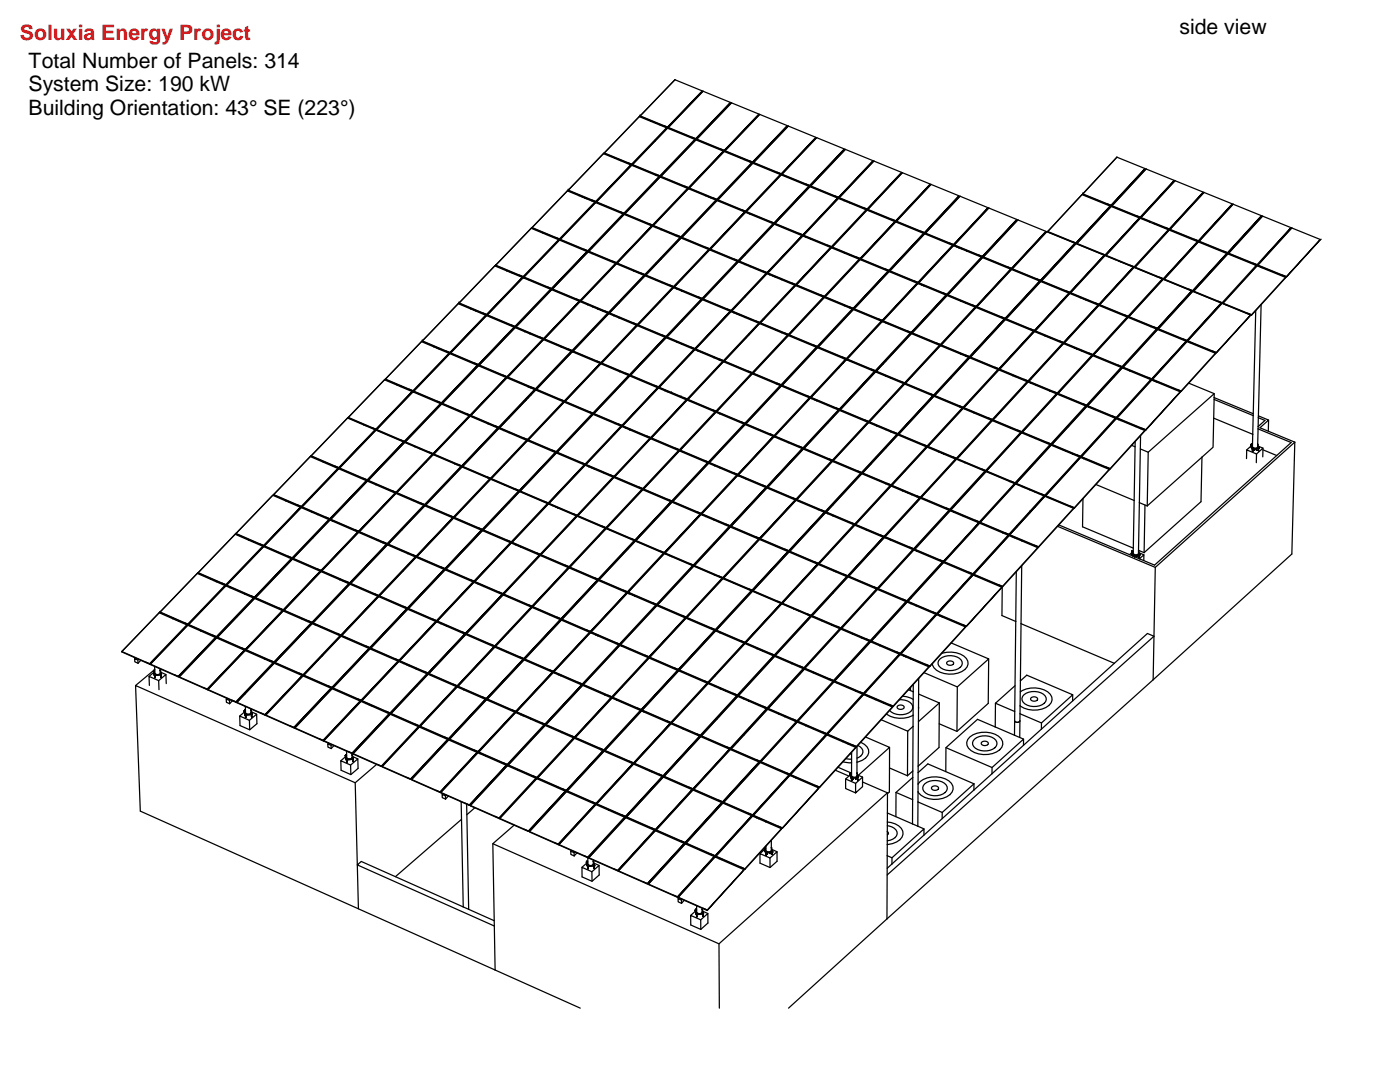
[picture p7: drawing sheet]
<svg xmlns="http://www.w3.org/2000/svg" width="279mm" height="216mm" viewBox="0 0 279 216" stroke-linecap="round" stroke-linejoin="round" font-family="sans-serif">
<defs><g id="words">
<text font-size="4.2" fill="#ff1418" x="4" y="7.9">Soluxia Energy Project</text>
<g font-size="4.2">
<text x="235.4" y="6.8">side view</text>
<text x="5.7" y="13.5">Total Number of Panels: 314</text>
<text x="5.7" y="22.9">Building Orientation: 43° SE (223°)</text>
<text x="5.7" y="18.2">System Size: 190 kW</text>
</g>
</g></defs>
<!-- layer: 0 -->
<g fill="none" stroke="#000" stroke-width=".25">
<path d="M134.7 15.9l-6.9 7.2M134.7 15.9h.1M134.7 15.9l5.4 2.2M140.1 18.1l-6.9 7.4zM140.3 18.2l-6.9 7.2M140.3 18.2h.1M113.2 38.1l-7 7.3M113.4 37.9h.1M113.4 37.9l2.3 1.1M113.4 37.9l5.5 2.3M115.6 39.1l-2.4-1-7 7.3M115.6 39.1l.6 .2"/>
<path d="M115.7 39l-.1 .1M115.7 39l.6 .2M116.2 39.3l.4 .2M116.3 39.2l.4 .2M116.3 39.2l-.1 .1M116.6 39.5l.4 .2M116.7 39.4l.3 .1M116.7 39.4l-.1 .1M117 39.7l1.7 .6M117 39.5v.2M117 39.5l1.9 .8M118 40v.1"/>
<path d="M118.1 39.9l.8 .3M120.4 30.7l-7 7.2M120.6 30.5h.1M120.6 30.5l2.2 1M120.6 30.5l5.5 2.3-.8-.3M122.7 31.6l1.1 .4M122.7 31.6l-2.3-.9-7 7.2M122.8 31.5l.6 .3M122.8 31.5l-.1 .1M123.4 31.8v.1M123.4 31.8l2.7 1.1M123.8 32l2.1 .9"/>
<path d="M123.9 32h-.1M125.9 32.9l-7 7.4zM126.1 33l-7.1 7.3M126.1 33l-7 7.3M126.1 33l5.4 2.2M126.2 32.8h.1M126.2 32.8l5.5 2.4 7-7.4-7 7.4M126.2 32.8l5.5 2.3-.8-.3M127.6 23.3l-7 7.2M127.6 23.3h.1M127.6 23.3l2.2 .9M127.7 23.1h.1"/>
<path d="M127.8 23.1h.1M127.8 23.1l3.2 1.4M127.8 23.1l5.4 2.3M129.8 24.2l1.1 .4M129.9 24.1l-.1 .1M130.6 24.4l-.1 .1M130.7 28l-4.6 4.9M130.7 28l.1 .1M130.7 28l2.3-2.5-6.9 7.4M130.8 28.1l-4.6 4.7M130.8 34.8v.1M130.8 36.1v.2"/>
<path d="M130.9 24.6l2.1 .9M131 24.5l2.2 1M131 24.5l-.1 .1M131.5 35.2l-7 7.4zM131.7 35.3h.1M131.7 35.3l-7 7.3M131.8 24.9v.1M131.8 26.9v.1M131.8 35v.4M131.8 35.4l-7.1 7.2M131.8 35.4l5.4 2.2M131.9 35.2h.1"/>
<path d="M131.9 35.2l5.5 2.3M131.9 35.2l5.5 2.2M132.4 25.1l.8 .3M133.2 25.6h.1M133.2 25.6l-2.4 2.5M133.2 25.6l-7 7.2M133.2 25.6l5.5 2.2M133.3 25.4h.1M133.4 25.4l5.4 2.3M133.4 25.4h.1M133.4 25.4l5.4 2.4M136.6 37.1l.8 .3"/>
<path d="M137.4 37.7l-6.5 6.8M137.4 37.7l-7 7.3M137.4 37.7l3.4 1.4M137.5 37.5h.1M137.6 37.5l5.5 2.4M137.6 37.5l5.5 2.3-.8-.3M138.1 27.4l.7 .3M138.9 27.9l-7 7.3M139 27.8h.1M139.1 27.8h.1M139.1 27.8l5.4 2.3M139.1 27.8l5.4 2.2"/>
<path d="M140.8 39.1l2.1 .8M140.8 39v.1M141.5 39.2l-.1 .1M141.9 39.4l-.1 .1M142.9 39.9l-7 7.5zM143.3 39.9h.1M143.3 39.9l5.5 2.3 6.9-7.4-6.9 7.4M143.3 39.9l5.5 2.2-.8-.3M143.8 29.7l.7 .3M144.3 30.2l-5.4-2.3-7 7.3M144.3 30.2l-6.9 7.3zM144.5 30.2l-6.9 7.3"/>
<path d="M144.5 30.2l3.4 1.4M144.7 30.1h.1M144.7 30.1l3.2 1.4M144.7 30.1l5.5 2.2M145.8 20.4l-7 7.4zM145.8 20.4l-5.5-2.2-6.9 7.2M146 20.5l-6.9 7.3M146 20.5h.1M146 20.5l5.5 2.3M147.9 31.6l1 .4M147.9 31.5v.1M147.9 31.5l.7 .3"/>
<path d="M148.6 31.8l-.1 .1M148.6 31.8l.4 .1M148.6 34v.3M148.6 34l-5.5 5.9M148.6 34l1.4-1.5-6.9 7.4M148.6 34.3l-5.3 5.6M148.9 32l1.1 .5M149 31.9l1.2 .5M149 31.9l-.1 .1M149.4 32l.8 .3M149.6 32.2v.1M149.6 33v.2"/>
<path d="M150.2 32.6h.1M150.2 32.6l-1.6 1.7M150.2 32.6l5.5 2.2M150.2 32.6l-6.9 7.3M150.4 32.4l5.5 2.4M150.4 32.4h.1M150.4 32.4l5.5 2.3M151.5 22.8l-7 7.3zM151.6 22.8l-6.9 7.3M151.6 22.8l5.5 2.3M155.1 34.4l.8 .3M155.9 34.9l-7 7.3"/>
<path d="M155.9 34.9l-6.9 7.3M155.9 34.9l5.5 2.3M156 34.7h.1M156.1 34.7h.1M156.1 34.7v.1M156.1 34.7l5.5 2.4M156.1 34.8h.1M156.1 34.8l5.5 2.2M157.1 25.1l-6.9 7.3zM157.3 25.2l-6.9 7.2M157.3 25.2h.1M160.8 36.7l.8 .3"/>
<path d="M161.4 37.2l-6.9 7.4zM161.6 37.3l-6.9 7.3M161.6 37.3l5.5 2.2M161.8 37.1h.1M161.8 37.1l5.5 2.4M161.8 37.1l5.5 2.3M162.8 27.4l-5.5-2.2-6.9 7.2M162.8 27.4l-6.9 7.4zM163 27.5l-6.9 7.2M163 27.5l5.5 2.2M163 27.5l-6.9 7.3M166.6 39.1l.7 .3"/>
<path d="M167.1 39.5l-6.9 7.5zM167.3 39.6l-6.9 7.3M167.3 39.6l.5 .2M167.5 39.4h.1M167.8 39.8l.7 .3M167.9 39.7l.6 .3M167.9 39.7l-.4-.3 5.5 2.3M167.9 39.7l-.1 .1M168.5 29.7l-6.9 7.4zM168.5 40l1.1 .4M168.5 40v.1M168.7 29.8l-6.9 7.3"/>
<path d="M168.7 29.8l5.5 2.3M174.2 32.1l-6.9 7.4zM174.4 32.1l-6.9 7.3M174.4 32.1l-6.9 7.4M174.4 32.1l5.5 2.3M179.9 34.4l-6.9 7.4zM180.1 34.5l-6.9 7.3M180.1 34.5l5.5 2.2M185.6 36.7l-6.8 7.5zM185.8 36.8l-6.9 7.3M185.8 36.8l5.6 2.3M191.4 39.1l-6.9 7.4z"/>
<path d="M191.6 39.2h.1M191.6 39.2l-6.9 7.3M191.6 39.2l5.6 2.2M215.9 38.8h.1M215.9 38.8l-6.8 7.4M215.9 38.8l5.6 2.3M216.1 38.7l5.6 2.4M216.1 38.7l5.6 2.3M216.1 38.7h.1M222.9 31.4l-6.8 7.3M222.9 31.4l5.6 2.2M228.5 33.6l-6.8 7.5z"/>
<path d="M228.7 33.7l-6.8 7.4M228.7 33.7h.1M234.3 36l-6.7 7.4zM234.3 36l-5.6-2.3-6.8 7.4M234.5 36.1h.1M234.5 36.1l-6.8 7.3M234.5 36.1l5.6 2.2M240.1 38.3l-6.7 7.5zM240.3 38.4l-6.8 7.4M240.3 38.4h.1M240.3 38.4l5.6 2.3M98.7 53l.1 .1"/>
<path d="M98.7 53l-7.1 7.4M98.9 52.9h.1M98.9 52.9l5.5 2.4M98.9 52.9l5.5 2.3-.8-.3M101.2 54.1l1 .4M101.2 54.1l-2.4-1-7.2 7.4M101.2 54v.1M101.9 54.2l-.1 .1M102.2 54.5l2 .8M102.3 54.4l-.1 .1M104.2 55.3l-7.1 7.5zM104.4 55.4l-7.1 7.4"/>
<path d="M104.4 55.4h.1M104.4 55.4l.2 .1M104.5 55.3h.1M104.6 55.3l5.5 2.4M104.6 55.3h.1M104.6 55.1l6.9-7.3-7.1 7.5M104.6 55.1l-.2 .2M104.6 55.1v.2M104.6 55.3v.2M104.6 55.5l5.3 2.2M104.6 55.3l5.5 2.3M105.6 54.1v.1"/>
<path d="M105.6 55.8v.1M106 45.5l-7.1 7.4M106 45.5v.1M106 45.6l2.4 .9M106 45.6l-7.1 7.3M106.2 45.4h.1M108.4 46.5l1.1 .5M108.5 46.4l-.1 .1M109.1 46.7l-.1 .1M109.3 57.3l.8 .3M109.5 47l2 .8M109.5 46.9v.1"/>
<path d="M110.1 57.8l-5.4 5.6M110.1 57.8l5.5 2.3M110.1 57.8l-7.1 7.4M110.2 57.6h.1M110.3 57.7h.1M110.3 57.7l5.5 2.4M110.3 57.7l5.5 2.3-.8-.4M110.9 47.4l.8 .3-5.5-2.3 5.5 2.4M111.7 47.9l-7.1 7.4M111.7 47.9l5.4 2.3M111.8 47.7v.1M111.8 47.8l5.5 2.3 7-7.4-7 7.4"/>
<path d="M111.8 47.8h.1M111.8 47.8l5.5 2.2-.8-.3M117 42.2l-5.3 5.6M117 42.2v.1M117 42.2l1.7-1.9-7 7.5M117 42.3l-5.2 5.5M117.1 50.2l-7 7.5zM117.1 50.1v.4M117.2 58.5v.2M117.2 58.5l-1.4 1.6M117.2 58.5l5.6-5.9-7 7.5M117.3 50.3h.1"/>
<path d="M117.3 50.3l-7 7.4M117.4 50.3l-7.1 7.4M117.4 50.3l.8 .3M117.5 50.1h.1M117.5 50.1l5.5 2.4M117.5 50.1l5.5 2.3M118.1 41.1v.1M118.2 49.3v.2M118.2 50.5v.1M118.2 50.6l4.6 2M118.3 57.5v.1M118.3 57.6l-2.4 2.4"/>
<path d="M118.9 40.4l-1.9 1.9M118.9 40.4l-7.1 7.4M118.9 40.4l5.4 2.3M119 40.3h.1M119 40.3l5.5 2.3M119.1 40.3l5.4 2.2-.7-.3M122.2 52.1l.8 .3M123 52.6l-4.7 5M123 52.6h.1M123.1 52.5h.1M123.2 52.5h.1M123.2 52.5l5.5 2.4"/>
<path d="M123.2 52.5l5.5 2.3-.8-.3M124.6 42.8l-7.1 7.3M124.6 42.8l5.4 2.3M124.7 42.6h.1M124.8 42.6l5.4 2.4M124.8 42.6l5.4 2.3-.7-.3M126.5 54.1l-3.5-1.5-7.1 7.4M126.5 54.1l2 .8M126.5 54v.1M127.2 54.3l-.1 .1M127.6 54.4l-.1 .1M128.7 55h.1"/>
<path d="M128.7 55l-5.2 5.5M128.7 55l2.3 1M128.7 55l-7 7.4M128.9 54.9h.1M128.9 54.9l2.1 .9M128.9 54.9l5.5 2.3-.8-.3M130 45.1l-7 7.4zM130.2 45.1l-7 7.4M130.2 45.1l1.7 .7M130.4 45h.1M130.4 45l.5 .3M130.4 45l5.5 2.3-.8-.4"/>
<path d="M130.9 44.3l-.7 .7M130.9 44.3v.2M130.9 44.3l6.3-6.7-7 7.4M130.9 44.5l-.5 .5M130.9 45.3l1 .4M130.9 45.3v.1M131 52.5l-2.3 2.4M131 52.5v.2M131 52.7l-2.1 2.2M131 56l3.2 1.3M131 55.8v.2M131 55.8l3.4 1.5"/>
<path d="M131.9 43.3v.1M131.9 45.8l2.8 1.2M131.9 45.7v.1M131.9 45.7l1.8 .8M132 51.4l3.7-4-7 7.5M132 51.6l-1 1.1M132 51.4v.2M132 51.4l-1 1.1M132 56.3v.1M133.1 58.6v.2M133.7 46.5h-.1M133.7 46.5l.7 .2"/>
<path d="M134.4 46.7l.5 .3M134.4 46.7l-.1 .1M134.4 57.4h.1M134.4 57.4l-2.6 2.8M134.5 57.2l.1 .1M134.6 57.2h.1M134.6 57.2l1.4 .7M134.6 57.3h.1M134.6 57.3l5.5 2.3-.8-.4M134.7 47l1 .4M134.8 46.9l-.1 .1M134.9 47v.1"/>
<path d="M134.9 47l1 .4M134.9 48.3v.2M135 56.7v.1M135 56.7l-.6 .6M135 57.5v.1M135 56.7l6.4-6.9-7 7.5M135 57.6l-.6-.2-7 7.4M135 57.6l1 .5M135.9 47.5l-3.9 4.1M135.9 47.5h.1M135.9 47.5l-7 7.4M136 47.3v.2"/>
<path d="M136 47.5l5.4 2.3M136 55.6v.1M136 55.7l-1.4 1.5M136 57.9v.2M136 58.1l3.9 1.6M136 57.9l4.1 1.8 7-7.6-7 7.6M136.1 47.3v.1M136.1 47.4h.1M136.1 47.4l5.5 2.3M136.1 47.4l5.5 2.2M140.2 59.8l-4.1 4.3M140.3 59.6h.1"/>
<path d="M140.3 59.6l5.6 2.5M140.4 59.7l5.5 2.3-.8-.4M140.8 58.9l.2 .1M140.8 49.3l.8 .3M141.6 49.9h.1M141.6 49.9l-5.6 5.8M141.7 49.7h.1M141.8 49.7h.1M141.8 49.7l5.5 2.4M141.8 49.7l5.5 2.3-.8-.3M143.1 40h.1M143.1 40l-7 7.4"/>
<path d="M143.1 40l5.5 2.3M147.1 52.1l-5.5-2.2-7 7.4M147.3 52.2h.1M147.3 52.2l-7 7.5M147.5 52.1h.1M147.5 52.1l2.2 1M147.5 52.1l5.6 2.3M148.6 42.3l-7 7.4zM148.6 42.2v.3M148.7 50.7l5.6-6.1-7 7.5M148.7 50.7v.2M148.7 50.7l-1.4 1.4"/>
<path d="M148.7 50.9l-1.2 1.2M148.7 52.8l-1.3-.6-7.1 7.5M148.7 52.7v.1M148.7 52.8l1 .4M148.7 59.1l-2.8 3M148.7 59.1v.1M148.7 59.1l4.2-4.6-7 7.6M148.7 59.2l-2 2.1M148.8 42.4l-7 7.3M148.8 42.4h.1M148.8 42.4l5.5 2.2M148.9 42.2l5.6 2.4"/>
<path d="M148.9 42.2h.1M149 42.2l5.5 2.3M149.7 41.3v.1M149.7 42.6v.1M149.7 49.6v.2M149.7 53.1v.1M149.7 53.2l3.2 1.3M149.7 53.1l3.4 1.4M149.7 58v.1M152.3 54.1l.8 .3M153.1 54.6l-4.4 4.6M153.1 54.6l.5 .2"/>
<path d="M153.1 54.6l-7 7.4M153.2 54.5h.1M153.2 54.5l.5 .3M153.3 54.5l5.5 2.3M153.6 54.8l1.1 .5M153.7 44.2l.8 .3M153.7 54.8h-.1M153.7 54.8l.7 .2M154.4 55l-.1 .1M154.4 55l.4 .2M154.5 44.7l-5.8 6.2M154.5 44.7l5.5 2.3"/>
<path d="M154.5 44.7l-7 7.4M154.6 44.6h.1M154.7 55.3l1.2 .5M154.8 55.2l1.1 .5M154.8 55.2l-.1 .1M154.9 55.2v.2M155.9 55.7v.1M155.9 55.8l2.7 1.1M155.9 55.7l2.9 1.2M155.9 59.8v.2M158 56.4l.8 .4M158.8 57l-3.9 4.1"/>
<path d="M158.8 57h.1M158.8 57l5.5 2.3M158.8 57l-7 7.4M158.9 56.8h.1M158.9 56.8l5.6 2.4M159 56.8l5.5 2.3-.8-.3M159.4 46.5l.8 .4M160 47l-6.9 7.5zM160.2 47.1l-7 7.4M160.2 47.1h.1M160.2 46.9l-5.5-2.3 5.5 2.4M160.2 47.1l.5 .2"/>
<path d="M160.3 46.9h.1M160.4 46.9h.1M160.4 46.9l.4 .3M160.4 46.9l5.5 2.3-.7-.3M160.7 47.3l.7 .3M160.8 47.2l.7 .3M160.8 47.2l-.1 .1M161.4 47.6l4.3 1.8M161.5 47.5l-.1 .1M161.5 47.5l4.4 1.8M161.9 47.7h-.1M164.5 59.4l-6.4 6.7"/>
<path d="M164.5 59.4h.1M164.5 59.4l4 1.6M164.5 59.4l-7 7.4M164.6 59.2h.1M164.7 59.2h.1M164.7 59.2l3.8 1.7M164.7 59.2l5.6 2.3M165.7 49.4l-6.9 7.5zM165.9 49.4l-7 7.4M165.9 49.4h.1M166.1 49.3h.1M166.1 49.3l3.5 1.5"/>
<path d="M166.1 49.3l5.5 2.3M168.5 40.1l4.4 1.8M168.5 55v.1M168.5 55l-4 4.2M168.5 55l3-3.3-7 7.5M168.5 55.1l-3.8 4.1M168.5 50.4v.1M168.5 50.5l1.1 .4M168.5 50.5l-2.6-1.1-6.9 7.4M168.5 46.6v.1M168.5 46.6l-2.6 2.7M168.5 46.6l4.4-4.7-7 7.4"/>
<path d="M168.5 46.7l-2.4 2.6M169 40.1l-.1 .1M169.5 53.9v.1M169.6 50.8v.1M169.6 50.9l1.9 .8M169.6 50.8l2.1 .9M169.6 45.5v.1M169.6 40.4v.1M169.6 40.4l3.4 1.4M170.9 51.3l.7 .3M171.6 51.8l-3.1 3.3M171.6 51.8h.1"/>
<path d="M171.7 51.8l5.5 2.3M171.7 51.8l-7 7.4M171.8 51.6v.1M172.3 41.4l.7 .3M173 41.9l-4.5 4.8M173 41.9h.1M173.2 41.8h.1M173.2 41.8l5.6 2.4M173.2 41.8l5.5 2.3M176.6 53.6l.8 .4M177.2 54.1l-6.9 7.5zM177.4 54l-5.6-2.3 5.6 2.3"/>
<path d="M177.4 54.2h.1M177.4 54.2l-6.9 7.4M177.4 54.2l5.6 2.3M177.6 54h.1M177.6 54v.1M177.6 54l5.6 2.4M177.6 54.1l5.6 2.3M178 43.7l.7 .4M178.6 44.2l-6.9 7.5zM178.6 44.2l-5.6-2.3-6.9 7.4M178.7 44.3l-6.9 7.4M178.8 44.3l-7 7.4"/>
<path d="M178.8 44.3l5.5 2.3M178.9 44.1h.1M178.9 44.1l5.6 2.4M178.9 44.1l5.6 2.3M182.4 56l.8 .4M183 56.5l-6.9 7.5zM183.2 56.6l-7 7.4M183.2 56.6h.1M183.3 56.6l.6 .3M183.3 56.4h.1M183.4 56.4h.1M183.4 56.5l-.1 .1"/>
<path d="M183.4 56.4l1 .6M183.4 56.4l5.6 2.3-.8-.3M183.7 46.1l.8 .3M183.9 56.9l.4 .1M184 56.8l-.1 .1M184.3 46.6l-6.9 7.4zM184.3 57l4.5 1.9M184.4 57h-.1M184.5 46.7l-6.9 7.3M184.5 46.7l-6.9 7.4M184.5 46.7l5.6 2.2M184.7 46.5h.1"/>
<path d="M184.7 46.5l5.6 2.4M184.7 46.5l5.6 2.3M188.8 58.9l-7 7.5zM189 59l-6.9 7.4M189 59h.1M189 59l2.8 1.1M189.1 58.8h.1M189.2 58.8h.1M189.2 58.8l3.6 1.6M189.2 58.8l5.6 2.3M189.5 48.5l.8 .3M190.1 48.9l-6.9 7.5z"/>
<path d="M190.3 49l-6.9 7.4M190.3 49h.1M190.3 49l.7 .3M190.4 48.9h.1M190.4 48.9l1.5 .6M190.4 48.9l-.1 .1M190.5 48.9l5.5 2.3M191 49.3l.4 .2M191.1 49.2l-.1 .1M191.4 49.5l1.5 .6M191.5 49.4l-.1 .1M191.8 60v.1"/>
<path d="M191.8 55.8l4.1-4.5-6.9 7.5M191.8 55.8l-2.8 3-4.6-1.8M191.8 55.8v.2M191.8 56l-2.6 2.8M191.9 49.5v.2M191.9 49.5l4.1 1.8M192.9 54.6v.2M192.9 50v.1M192.9 50.1l3 1.2M195.3 50.8l.7 .4M196.1 51.4l-4.3 4.6M196.1 51.4h.1"/>
<path d="M196.1 51.4l5.6 2.3M196.1 51.4l-6.9 7.4M196.2 51.2l.1 .1M196.3 51.3l5.6 2.4M196.3 51.3h.1M196.3 51.3l5.6 2.3M197.2 41.4l-6.9 7.5zM197.3 41.5h.1M197.3 41.5l-6.8 7.4M197.3 41.5l5.6 2.3M201.1 53.2l.8 .4M201.7 53.7l-6.9 7.5z"/>
<path d="M201.8 53.8l-6.9 7.4M201.8 53.8h.1M201.9 53.8l5.6 2.3M201.9 53.8l-6.9 7.4M202 53.6h.1M202 53.6l5.6 2.3M202 53.6l5.7 2.4M202.9 43.8l-6.9 7.5zM203.1 43.9h.1M203.1 43.9l-6.8 7.4M206.9 55.6l.7 .3M207.5 56.1l-6.9 7.5z"/>
<path d="M207.7 56.2h.1M207.7 56.2l-6.9 7.4M207.7 56.2l5.6 2.3M207.8 56h.1M207.9 56h.1M207.9 56l5.6 2.4M207.9 56l5.6 2.3M208.7 46.2l-6.8 7.5zM208.7 46.2l-5.6-2.3-6.8 7.4M208.9 46.2h.1M208.9 46.2l-6.9 7.4M208.9 46.2l5.6 2.3"/>
<path d="M209.1 46.2h.1M209.1 46.2l5.6 2.4M209.1 46.2l5.6 2.3M212.7 58l.8 .3M213.3 58.5l-6.9 7.5zM213.5 58.6l-6.9 7.4M213.5 58.6h.1M213.5 58.6l2.1 .8M213.6 58.4h.1M213.7 58.4h.1M213.7 58.4l2.6 1.2M213.7 58.4l5.6 2.3"/>
<path d="M213.9 48.2l.8 .3M214.5 48.5l-6.8 7.5zM214.7 48.6h.1M214.7 48.6l-6.8 7.4M214.7 48.6l5.6 2.3M214.9 48.6h.1M214.9 48.6l5.7 2.4M215 48.6l5.6 2.3M215.6 59.4l3.5 1.5M215.7 59.3l-.1 .1M216.3 59.6l-.1 .1M216.3 59.6l.5 .2"/>
<path d="M216.8 59.8l-.1 .1M216.8 59.8l2.5 1M219.8 50.6l.8 .3M220.3 50.9l-6.8 7.5zM220.5 51h.1M220.5 51l-6.8 7.4M220.5 51l2.1 .8M220.7 50.9h.1M220.7 50.9l1.9 .9M220.7 50.9l5.7 2.3-.8-.3M220.9 40.6l.8 .4M221.5 41.1l-6.8 7.5z"/>
<path d="M221.8 41.2l-6.9 7.4M221.8 41.2l5.6 2.3M221.9 41h.1M221.9 41v.1M222.6 51.8l3.6 1.5M223.3 52.1h-.1M223.7 52.2v.1M226.2 53.3l-6.9 7.5zM226.3 53.3l-6.8 7.5M226.3 53.3v.1M226.3 53.4l5.7 2.3M226.3 53.4l-6.8 7.4"/>
<path d="M226.5 53.3h.1M226.5 53.3l4.3 1.9M226.5 53.3l5.7 2.3M226.8 43l.7 .3M227.4 43.5l-6.8 7.5zM227.5 43.3l-5.6-2.2 5.7 2.3M227.6 43.6l-6.9 7.3M227.6 43.6l1.9 .7M227.7 43.4h.1M227.7 43.4l5.6 2.3M227.7 43.4l1.9 .8-.1 .1M229.5 44.3l1 .5"/>
<path d="M229.7 58.3l-4.4 4.9M229.7 58.2v.1M229.7 58.2l2.3-2.5-6.9 7.5M229.7 58.2l-4.6 5M229.8 54.7v.1M229.9 49.6l-3.4 3.7M229.9 49.5v.1M229.9 49.5l-3.5 3.8-3.1-1.2M229.9 49.5l3.3-3.7-6.8 7.5M230.1 44.6l.1-.1 .4 .2M230.5 44.8l2.7 1M230.6 44.7l-.1 .1"/>
<path d="M230.6 44.7l2.8 1.1M230.8 57v.2M230.8 55.2l1.4 .5M230.8 55.2h.1M231 48.3v.2M231 44.8v.2M231.4 55.3l.8 .3M232.1 55.7l-2.4 2.6M232.1 55.7h.1M232.2 55.7l-6.9 7.5M232.2 55.7l5.6 2.3M232.3 55.7h.1"/>
<path d="M232.3 55.7l5.7 2.4M232.4 55.7l5.6 2.3M232.6 45.4l.7 .3M233.3 45.9l-3.4 3.7M233.3 45.9l-6.8 7.4M233.3 45.9l5.7 2.3M233.5 45.7v.1M233.5 45.8h.1M233.5 45.8l5.7 2.4M233.5 45.8l5.7 2.3M237.2 57.7l.8 .3M237.8 58l-6.8 7.6z"/>
<path d="M238 58.1l-6.8 7.5M238 58.1h.1M238 58.1l5.7 2.3M238.2 58.1h.1M238.2 58.1l5.5 2.3M238.3 58.1l5.6 2.3-.8-.3M238.4 47.7l.8 .4M239 48.2l-6.8 7.5zM239.2 48.3l-6.9 7.4M239.3 48.1h.1M239.3 48.1l5.7 2.4M239.3 48.1l5.7 2.3"/>
<path d="M244.2 50.1l.8 .3M244.8 50.6l-6.8 7.5zM244.8 50.6l-5.6-2.3-6.8 7.4M245 50.7l-6.8 7.4M245 50.7l5.7 2.3M245.2 50.5h.1M245.2 50.5l5.4 2.3-.1 .1M245.2 50.5l5.7 2.3-.8-.3M245.9 40.7l-6.7 7.5zM246.1 40.8l-6.8 7.3M246.1 40.8l5.6 2.2M250.7 53l-6.8 7.5"/>
<path d="M250.9 53h.1M250.9 53l-6.8 7.5M250.9 53l.3 .2M251 52.9h.1M251 52.9v.1M251.1 52.9l5.6 2.3M251.2 53.2l.1-.1 .4 .1M251.2 53.2l.4 .1M251.6 53.3l4.9 2M251.7 53.2l5 2.1M251.7 53.2l-.1 .1M251.7 43l-6.7 7.5z"/>
<path d="M251.9 53.3v.1M252 43.1l-6.8 7.4M252 43.1h.1M252 43.1l5.6 2.3M252.2 51.6h-.1l5.5-6.2-6.7 7.5M255.9 54.9l.8 .3M257.8 45.5l-6.8 7.4M257.8 45.5h.1M257.8 45.5l-6.7 7.4M257.8 45.5l5.7 2.3M263.5 47.8l-6.8 7.5zM263.7 47.7l-.2 .2"/>
<path d="M76.7 75.8l-7.2 7.5M76.7 75.8h.1M76.8 75.8l-7.3 7.5M76.8 75.8l2.5 1.1M76.9 75.6h.1M76.9 75.6l5.5 2.4-.8-.4M76.9 75.6l3.1 1.4M79.3 76.9l.6 .2M79.4 76.8l-.1 .1M79.9 77.1l2.3 1M80 77l-.1 .1M80 77l.4 .2"/>
<path d="M80.4 77.2l2 .9 .1-.1M80.4 77.2v.1M82.2 78.1l-7.2 7.6zM82.4 78.2l-7.2 7.5M82.4 78.2l.1 .1M82.5 78l7.1-7.5-7.2 7.6M82.5 78v.3M82.5 78.3l5.4 2.2M82.5 78h.1M82.6 78l5.5 2.5M82.6 78h.1M82.6 78.1l5.5 2.3"/>
<path d="M83.6 76.9v.1M83.6 78.6v.1M84.1 68.2h.1M84.1 68.2l-7.2 7.4M84.1 68.2l2.5 1M84.3 68h.1M84.3 68l3 1.4M84.3 68l5.5 2.3M86.6 69.2l.6 .3M86.7 69.1l-.1 .1M87.2 69.5l.5 .2M87.3 69.4l.4 .1"/>
<path d="M87.3 69.4l-.1 .1M87.5 69.5l-.1 .1M87.7 69.5l2.1 .9M87.7 69.5v.2M87.7 69.7l1.9 .8M87.8 69.6l-.1 .1M89 70l.8 .3M89.8 70.6l-7.2 7.4M89.8 70.6h.1M89.8 70.6l5.5 2.3M89.9 70.4h.1M89.9 70.4l5.6 2.4"/>
<path d="M90 70.4l5.4 2.3M91.5 60.6l-7.2 7.4M91.5 60.6l2.4 1M91.6 60.4h.1M91.6 60.4l5.5 2.4M91.6 60.4v.1M91.6 60.5l5.5 2.3M93.9 61.6l1.1 .5M94 61.5l-.1 .1M94.6 61.8l-.1 .1M94.7 72.4l.7 .3M95 62.1l1.9 .8"/>
<path d="M95.1 62l-.1 .1M95.3 72.9l-7.2 7.6zM95.5 73l-7.2 7.5M95.5 73l5.5 2.3M95.6 72.8h.1M96.3 62.4l.8 .4M96.9 62.9l-7.1 7.5zM97.1 63l-7.2 7.4M97.1 63h.1M97.1 63l5.5 2.3M97.1 63l-7.1 7.4M97.2 62.8h.1"/>
<path d="M97.3 62.8h.1M97.3 62.8l5.5 2.4M97.3 62.8l5.5 2.3-.8-.3M100.4 74.8l.8 .4-5.5-2.4 5.5 2.5M101 75.3l-7.2 7.6zM101.2 75.4l-7.2 7.5M101.2 75.4l3.5 1.5M101.3 75.2h.1M101.3 75.2l4.3 1.9M101.4 75.2l5.5 2.4-.8-.3M102.6 65.3l-7.1 7.5zM102.8 65.4l-7.1 7.4"/>
<path d="M102.8 65.4l1.9 .8M102.9 65.2h.1M104.7 63.2l5.2-5.5-7.1 7.5M104.7 63.2v.2M104.7 63.2l-1.9 2M104.7 63.4l-1.7 1.8M104.7 66.1v.1M104.7 66.2l1.1 .4M104.7 76.9l.7 .3M104.8 71.5l3.5-3.8-7.1 7.6M104.8 71.5l-3.6 3.8M104.8 71.5v.1"/>
<path d="M104.8 76.8l-.1 .1M104.8 71.6l-3.5 3.6M104.9 79.9l-.2 .2M104.9 79.7v.2M104.9 79.7l-.3 .3M105 79.6v.2M105 79.8l-.1 .1M105.1 79.5l-.2 .2M105.3 79.3h.1M105.3 79.3l-.2 .2M105.3 79.5h-.2M105.4 77.2l.2 .1"/>
<path d="M105.4 79.3l-.4 .5M105.5 77.1l-.1 .1M105.6 77.3l.2 .1M105.6 77.1l1.3 .6M105.6 77.1v.2M105.7 62.2v.2M105.8 66.5l-2.8-1.3 5.5 2.4M105.8 66.5v.1M105.8 66.6l2.5 1.1M105.8 66.5l2.7 1.1M105.8 77.4l.9 .3M105.8 70.4v.1"/>
<path d="M105.9 77.3l-.1 .1M105.9 77.3v.1M106 78.6l.7-.9-7.2 7.6M106 78.6h.1M106 78.6l-.7 .7M106 78.6v.2M106 78.8l-.6 .5M106 78.5l.1 .2M106 78.5v.1M106.9 77.8l-.9 1M106.9 77.8l-7.2 7.6M106.9 77.8l5.5 2.4"/>
<path d="M107 77.7h.1M107.1 77.7l5.5 2.4M107.1 77.7h.1M107.1 77.7l5.5 2.3M107.7 67.2l.8 .4M108.5 67.8h.1M108.5 67.8l-3.7 3.8M108.5 67.8l-7.2 7.4M108.5 67.8l3.5 1.5M108.6 67.6h.1M108.7 67.6l5.5 2.3-.8-.3M108.7 67.6l3.4 1.6"/>
<path d="M111.8 79.7l.8 .3M112 69.3l.7 .2M112.1 69.2l-.1 .1M112.1 69.2l1.1 .4M112.7 69.5l.4 .2M112.7 69.4v.1M113.1 69.7l.9 .4M113.2 69.6l-.1 .1M113.2 69.6l1 .4M113.8 70.6l-1 .8M114 70.1l-7.1 7.6zM114.2 70.2l-7.1 7.5"/>
<path d="M114.2 70.2h.1M114.3 70.2l5.4 2.3M114.3 70h.1M114.4 70h.1M114.4 70l1.9 .9M114.4 70.1l-.1 .1M114.4 70l5.5 2.4-.8-.4M115.6 60.1l-7.1 7.5zM115.7 60.2h.1M115.7 60.2l-7.1 7.4M115.8 60.2l1.5 .6M115.8 60.2l-7.1 7.4"/>
<path d="M115.9 60h.1M115.9 60l4.1 1.8M116 60l5.4 2.3-.7-.3M116.3 70.9l1.8 .8M116.3 70.9h.1M117.3 60.7v.1M117.3 60.8l2 .9M117.3 66.7l-3.1 3.3M117.3 66.7l4-4.2-7.1 7.5M117.3 66.7v.2M118.1 71.7h.1M118.1 71.7l1.8 .8"/>
<path d="M118.3 61.1v.2M118.4 65.7v.2l-4 4.1M119.3 61.7l2 .8M119.3 61.6v.1M119.7 72.5l-7.1 7.6zM119.9 72.6l-7.1 7.5M119.9 72.6h.1M120 61.8l-.1 .1M120 61.8l1.5 .6M120 72.4h.1M120.1 72.4h.1M120.1 72.4l3.6 1.6"/>
<path d="M120.1 72.4l5.5 2.4M120.4 62l-.1 .1M121.6 62.4h.1M121.7 62.4l1.9 .9M121.7 62.4l5.5 2.4-.8-.4M122.5 61.4l-1 1M122.5 61.4v.2M122.5 61.4l6-6.5-7 7.5M122.5 62.9v.1M122.6 69.7v.1M122.6 69.7l-2.7 2.8M122.6 69.7l4.4-4.8-7.1 7.6"/>
<path d="M122.6 73.6v.1M122.6 73.7l1.1 .5M122.6 73.7l-2.7-1.1-7.1 7.5M122.7 78l-4.4 4.5M122.7 78v.2M122.7 78l2.7-3.1-7.1 7.6M123.5 60.3v.2M123.5 60.5l-1.8 1.9M123.6 63.3v.1M123.6 68.6v.1M123.6 68.7l-3.5 3.7M123.7 74v.2"/>
<path d="M123.7 74.2l1.7 .7M123.7 74l1.9 .9M123.7 76.9v.2M123.7 77.1l-5.2 5.4M124.9 74.4l.7 .4M125.7 75l-2 2.1M125.7 75h.1M125.8 74.8v.1M125.8 74.9h.1M125.8 74.9l5.6 2.4M125.9 74.9l5.5 2.3-.8-.3M127 64.9l-5.5-2.3-7.1 7.4"/>
<path d="M127.2 65h.1M127.2 65l-3.6 3.7M127.2 65l-7.1 7.4M127.2 65l5.5 2.3M127.3 64.8h.1M127.4 64.8l5.5 2.4M127.4 64.8l5.5 2.3-.8-.3M131.2 77.4l-5.5-2.4-7.1 7.5M131.2 77.4l-7.1 7.6zM131.4 77.4l-7.1 7.6M131.4 77.4l.7 .3M131.5 77.3h.1"/>
<path d="M131.6 77.3l.6 .3M131.6 77.3h.1M131.6 77.3l5.5 2.3-.7-.3M131.8 60l2.4-2.7-7 7.5M131.8 60l-4.6 4.8-3.6-1.5M131.8 60v.2M131.8 60.2l-4.5 4.6M132.1 77.7l.6 .3M132.2 77.6l-.1 .1M132.2 77.6l.6 .3M132.7 67.3l-7.1 7.6zM132.7 78l.5 .2"/>
<path d="M132.8 77.9l-.1 .1M132.8 77.9l3.1 1.3M132.9 67.4l-7.1 7.5M132.9 67.4h.1M133.1 67.2h.1M133.1 67.2l3 1.4M133.1 67.2l5.6 2.4M133.2 78.2l3.8 1.6M133.2 78.1v.1M134 78.4h.1M135.1 65l4.8-5.3-7 7.5M135.1 65l-2.2 2.2"/>
<path d="M135.1 65v.2M135.1 68.1v.2M135.1 68.3l3.4 1.4M135.1 68.3l-2.2-.9-7 7.5M135.1 73.5l-3.5 3.8M135.1 73.4l-3.7 3.9M135.1 73.4v.1M135.1 73.4l3.4-3.7-7.1 7.6M135.9 79.2h.1M135.9 79.2l1.3 .5M136.1 63.9v.2M136.1 64.1l-3 3.1"/>
<path d="M136.1 68.6l2.6 1.1M136.1 68.6v.1M136.1 72.3v.1M137 79.8l-7.1 7.6zM137.1 79.8h.1M137.1 79.8l-7.1 7.6M137.3 79.7h.1M137.3 79.7l5.6 2.4 7-7.6-7 7.6M137.3 79.7l5.6 2.3-.8-.3M137.9 69.2l.8 .4M138.6 69.8h.1M138.6 69.8l-3.5 3.7"/>
<path d="M138.7 69.8l-7.1 7.5M138.7 69.8l3.8 1.6M138.8 69.6h.1M138.8 69.6l.6 .4M138.8 69.6l5.6 2.4M139.4 70l-.1 .1M139.4 70l.6 .2M140 70.2l2.5 1.1M140 70.2l-.1 .1M140.5 70.4l-.1 .1M142.5 71.3v.1M142.5 71.3l1.9 .8"/>
<path d="M142.5 71.4l1 .4M142.5 74v.1M142.5 74l-5.3 5.7M142.5 74l1.7-1.9-7 7.6M143.5 71.7v.1M143.5 71.8l.7 .3 .2-.1M143.6 73l-6.3 6.7M143.6 72.9v.1M143.6 71.6l.8 .4M144.4 72.2l-.8 .8M144.4 72.2h.1M144.4 72.2l-7.1 7.5"/>
<path d="M144.4 72.2l5.5 2.3M144.5 72h.1M144.5 72l5.6 2.5M144.6 72l5.5 2.4-.7-.4M145.7 62.1l-7 7.6zM145.7 62.1l-5.5-2.3-7.1 7.4M145.9 62.2l-7.1 7.4M145.9 62.2h.1M145.9 62.2l.6 .2M146 62h.1M146 62l1.2 .6M146.1 62l5.5 2.3"/>
<path d="M146.5 62.4l.6 .3M146.6 62.3l-.1 .1M146.6 61.3h.1M146.7 61.3l-.7 .7M147.1 62.7l1.6 .7M147.2 62.6l-.1 .1M147.2 62.6l4.4 1.8M147.6 62.8v.1M148.7 63.4l2.7 1.1 .2-.2M148.7 63.2v.2M149.5 66.7l-5.1 5.4M149.5 66.7v.1"/>
<path d="M149.5 66.8l-5 5.2M149.5 66.7l1.9-2.2-7 7.6M149.7 63.7l.1 .1M150.1 74.6h.1M150.1 74.6l-7.1 7.5M150.1 74.6l4.8 2M150.1 74.6l-7 7.5M150.3 74.4l5.6 2.5 7-7.6-7 7.6M150.3 74.4h.1M150.3 74.4l5.6 2.4-.8-.3M150.8 65.2v.2M150.8 64l.8 .3"/>
<path d="M151.6 64.6l-2.1 2.2M151.6 64.6h.1M151.7 64.4h.1M151.8 64.4l4.2 1.9M151.8 64.4h.1M151.8 64.4l5.5 2.3-.7-.3M152.3 63.7l-.7 .7M152.3 63.7h.1M152.4 63.7l-.6 .7M154.9 61.1l-2.5 2.6M154.9 60.9l3.7-4-7 7.5M154.9 60.9v.2"/>
<path d="M154.9 60.9l-2.6 2.8M154.9 65.8v.1M154.9 65.9l1.1 .5M154.9 65.9l-3.3-1.3-7 7.4M154.9 69.5l-4.6 4.9M154.9 69.4v.1M154.9 69.4l-4.8 5.1M154.9 69.4l2.3-2.5-7.1 7.6M154.9 76.5v.1M154.9 76.6l.8 .3M154.9 77.9v.2M155.7 76.9l-7 7.7z"/>
<path d="M155.9 77h.1M155.9 77l-7 7.6M156 66.3v.1M156 66.4l1.2 .5M156 68.3v.1M156 76.8v.2M156 77l5.5 2.4M156.1 76.9h.1M156.1 76.9l5.6 2.4M156.1 76.9l5.6 2.3-.8-.3M157.3 66.9l-2.4 2.6M157.3 66.9v.1"/>
<path d="M157.5 66.8h.1M157.5 66.8l5.6 2.4M157.5 66.8l5.6 2.3-.8-.3M158.1 66.1l-.8 .7-1.3-.5M158.1 66.1l6.2-6.8-7 7.5M158.1 66.1h.1M158.1 66.1l-.6 .7M160.7 63.3h.1M161.7 79.4h.1M161.7 79.4l-6 6.4M161.7 79.5l-7 7.5M161.7 79.5h.2"/>
<path d="M161.8 79.3h.1M161.9 79.3h.1M161.9 79.3l.1 .1M161.9 79.5l1.1 .5M161.9 79.3l5.6 2.3M162 79.4l1.1 .5M162 79.4l-.1 .1M162.6 79.7l-.1 .1M162.9 69.3l-5.6-2.3-7 7.4M163 80l2.2 .9M163.1 79.9l-.1 .1M163.1 79.9l4.4 1.8"/>
<path d="M163.1 69.4l-7 7.5M163.1 69.4l5.4 2.2M163.3 69.2h.1M163.8 68.5l-.7 .7M163.8 68.5h.1M163.9 68.5l-.6 .7M166.4 65.7h.2M166.4 65.7l-2.6 2.8M167.4 73.4l-5.5 5.9M167.4 73.4h.1M168.2 72.5h.1M168.2 72.5l-.8 .9"/>
<path d="M168.3 72.4l-.1 .1M168.3 72.4h.1M168.5 71.5v.1M168.5 72.1v.1M168.5 71.6l.2 .1M168.5 63.5v.2M168.5 63.5l-2.1 2.2M168.5 63.5l1.6-1.8-7 7.5M168.5 63.7l-4.6 4.8M168.5 60.9l1.8 .7M168.5 61l1.6 .7M168.5 60.9v.1"/>
<path d="M168.7 71.7l-7 7.6zM168.9 71.8h.1M168.9 71.8l-.6 .6M168.9 71.8h.2M168.9 71.8l-7 7.5M169 71.6h.1M169.1 71.8l.6 .3M169.1 71.6h.1M169.1 71.6l5.6 2.4-.8-.4M169.1 71.6l.7 .4M169.1 71.7v.1M169.5 61.2l.8 .3"/>
<path d="M169.5 71l-.6 .7-5.6-2.5 5.6 2.4-.8-.4M169.5 71v.1M169.5 62.4v.2M169.5 61.3v.1M169.6 70.9h.1M169.6 70.9l-.1 .1M169.6 70.9l6.3-6.8-7 7.6M169.7 72.1l.4 .2M169.8 72l-.1 .1M169.8 72l4.9 2.1M170.1 72.3l3.9 1.6M170.2 72.2l-.1 .1"/>
<path d="M170.3 61.8h.1M170.3 61.8l-1.8 1.9M170.4 61.6h.1M170.5 61.6h.1M170.5 61.6l5.6 2.3M170.5 61.6l5.6 2.4M172.3 68.1h.1M174 73.9l.5 .2M174.1 73.8l-.1 .1M174.5 74.1l-7 7.6zM174.7 74.2h.1M174.7 74.2l-7 7.5"/>
<path d="M174.9 74v.1M174.9 74.1h.1M174.9 74.1l5.6 2.4M174.9 74.1l5.6 2.3-.8-.3M175 74l-.1 .1M175 74.3l-.3-.1-7 7.5M175 73.8v.2M175 74.2v.1M175 74.3l5.3 2.2M175.3 63.6l.8 .3M175.3 73.4h.2M175.9 64.1l-5.6-2.3-7 7.4"/>
<path d="M176.1 64.2l-7 7.4M176.1 64.2l.7 .3M176.1 72.6l-1.4 1.5M176.1 72.6h.1M176.2 64h.1M176.2 72.6l-1.2 1.4M176.2 64l.7 .4M176.3 64l5.5 2.3M176.3 64.1l-.1 .1M176.8 74.9v.2M176.8 71.8v.2M176.8 72l-.6 .6"/>
<path d="M176.8 64.5l4.9 2M176.9 64.4l-.1 .1M176.9 64.4l4.9 2M177.3 64.6v.1M177.8 79.4v.1M177.8 75.4v.1M177.9 70.7l-1.8 1.9M177.9 70.7v.2M177.9 70.7l3.8-4.2-7 7.6M177.9 64.8v.1M178 70.5h.2M178.2 70.5l-1.4 1.5"/>
<path d="M180.5 76.6l-3.7 4M180.5 76.6h.1M180.5 76.6l5.6 2.4M180.5 76.6l-7 7.6M180.7 76.5h.1M180.7 76.5l5.6 2.4M180.7 76.5l5.6 2.3-.8-.3M181.1 66l.7 .3M181.2 75.8l.1 .1M181.2 75.8l-.7 .7M181.9 66.6l-3.7 3.9M181.9 66.6l5.6 2.3"/>
<path d="M181.9 66.6l-7 7.5M181.9 75l.1 .1M181.9 75l5.6-6.1-7 7.6M181.9 75l-.7 .8M182 66.4h.1M182.1 66.4l5.6 2.4-.8-.4M182.1 66.4l5.6 2.4M183.9 72.9h.1M186.1 79l-6.9 7.6zM186.4 79.1l-7 7.5M186.4 79.1l5.2 2.2M186.5 78.9h.1"/>
<path d="M186.5 78.9l5.7 2.5 .5-.5M186.6 78.9l5.6 2.4-.8-.3M187 78.2l.1 .1M187 78.2l-.7 .7M187.1 78.3l-.5 .6M187.7 69l-7 7.5M187.7 77.4l-.7 .8M187.7 77.4l.2 .1M187.8 68.8h.1M187.9 68.8l5.6 2.4M187.9 68.8l4.8 2.1M187.9 77.5l-.8 .8"/>
<path d="M189.7 75.3l-2 2.1M189.7 75.3l.1 .1M191.7 73.4l-3.8 4.1M191.7 73.2l-2 2.1M191.7 73.2v.2M191.7 73.2l1.6-1.9-7 7.6M191.7 70.5v.1M191.7 70.6l1 .5M191.7 70.6l-4-1.6-7 7.5M191.7 64.5l-4 4.3M191.7 64.5v.1M191.7 64.5l2.9-3.2-6.9 7.5"/>
<path d="M191.7 64.6l-3.9 4.2M191.8 60.1l1 .4M192.7 70.8l.8 .4M192.7 72v.2M192.7 70.9l.8 .4M192.7 70.9v.2M192.7 71.1l.6 .2M192.8 63.3v.2M192.8 60.4v.1M192.8 60.5l1.8 .8M192.8 60.4l2 .8M193.5 71.4l-1.8 2"/>
<path d="M193.5 71.4l-6.9 7.5M193.5 71.4l5.7 2.3M193.6 79.9l-.8 .8M193.6 79.9h.1M193.6 79.9l5.6-6.2-7 7.7M193.7 71.2h.1M193.7 79.9l-.8 .8M193.7 71.2l5.6 2.5M193.7 71.2v.1M193.7 71.3l5.6 2.3M194 60.8l.8 .3M194.8 61.3v.1"/>
<path d="M194.8 61.3l-3.1 3.3M194.8 61.4l-6.9 7.4M194.8 61.4l5.6 2.3M194.9 61.2h.1M194.9 61.2l5.7 2.4M195 61.2h.1M195 61.2l5.6 2.3M195.5 77.8h.1M198.6 73.3l.7 .3M199.3 73.8l-5.6 6.1M199.3 73.8h.1M199.5 73.6h.1"/>
<path d="M199.5 73.7l2.1 .9M199.5 73.7l5.7 2.3-.8-.3M199.8 63.2l.8 .3M200.4 63.7l-6.9 7.6zM200.6 63.8l-6.9 7.4M200.6 63.8h.1M200.6 63.8l-6.9 7.5M200.6 63.8l5.7 2.3M200.8 63.6h.1M200.8 63.6l5.6 2.4M200.8 63.6l5.6 2.3M201.5 74.7l.7 .3"/>
<path d="M201.5 74.7l-2.2-.9-6.9 7.6M201.6 74.6l-.1 .1M201.6 74.6l1.1 .5M202.2 75l.4 .2M202.3 74.9l-.1 .1M202.6 75.2l2.4 1M202.7 75.1l2.5 1M202.7 75.1l-.1 .1M205.1 76.2h.1M205.1 76.2l-5.6 6.1M205.2 76.2l4.3 1.8M205.2 76.2l-7 7.6"/>
<path d="M205.3 76.1h.1M205.3 76.1l1.5 .7M205.3 76.1l5.7 2.3-.8-.3M205.6 65.6l.8 .3M205.7 76.3v.2M205.7 75.5l6.4-7-6.9 7.6M205.7 75.6l-.4 .5M205.7 75.5v.1M205.7 75.5l-.5 .6M206.3 66.1l-7 7.6zM206.4 66.2l-6.9 7.5M206.4 66.2l2.8 1.1"/>
<path d="M206.6 66h.1M206.6 66l2.1 1M206.6 66l5.7 2.3M206.8 76.8v.1M206.8 76.8l2.8 1.1M206.8 74.3v.2M208.7 67h-.1M208.7 67l1 .4M209.2 67.3l.4 .2M209.3 67.2l-.1 .1M209.5 78l1.3 .6M209.6 77.9l-.1 .1"/>
<path d="M209.6 77.9l1.4 .6 6.9-7.6-6.9 7.6M209.6 67.5l2.5 1M209.7 67.4l-.1 .1M209.7 67.4l2.6 1M211 78.6l-3.8 4.2M211 78.6v.1M211.2 78.5h.1M211.2 78.5l5.7 2.5M211.2 78.5l5.6 2.4-.7-.4M211.5 68l.8 .3M212.2 68.6h.1M212.2 68.6l-6.5 7"/>
<path d="M212.3 68.6l-7 7.5M212.3 68.6l2.6 1M212.4 68.4h.1M212.4 68.4l2.6 1.2M212.4 68.4l5.7 2.4-.8-.4M214.5 69.4l-.1 .1M214.9 69.6l3 1.3M215 69.6l3.1 1.2M215 69.6h-.1M215.8 69.9v.1M216.3 72.7l.1 .1M218.1 71l-6.9 7.5"/>
<path d="M218.1 71l5.6 2.3M218.2 70.8h.1M218.2 70.8l5.7 2.5M218.3 70.8l5.6 2.4-.8-.4M218.5 60.4l.8 .3M218.8 70l-.7 .8M218.8 70l.1 .1M218.8 70l6.1-6.7-6.8 7.5M218.9 70.1l-.6 .7M219.1 69.8h.1M219.1 60.9l-6.8 7.5zM219.3 60.9l-6.9 7.5"/>
<path d="M219.4 60.8h.1M219.5 60.8l5.6 2.4M219.5 60.8h.1M219.5 60.8l5.6 2.3-.8-.3M222.2 75.1l.1 .1M223.7 73.3l-6.8 7.7zM224 73.4l-6.9 7.6M224 73.4h.1M224 73.4l1.5 .6M224.1 73.2h.1M224.1 73.3l5.7 2.4M224.1 73.3h.1"/>
<path d="M224.2 73.3l5.6 2.3M224.7 72.4l-.8 .9M224.7 72.4l.1 .1M224.9 72.2l-.2 .2M224.9 72.2h.2M224.9 63.3l-5.6-2.4-6.9 7.5M225.1 63.3h.1M225.1 63.3l-6.2 6.8M225.3 63.2l4.3 1.8M225.3 63.2l5.7 2.3M225.5 74l4.2 1.8-6.9 7.5M225.6 74h-.1"/>
<path d="M229 75.3l.8 .3M229.6 67.3l-5.5 6M229.6 67.1v.2M229.6 67.1l1.2-1.4-6.9 7.6M229.6 67.1l-4.7 5.1M229.6 65.2l-4.5-1.9-6.8 7.5M229.6 65v.2M229.6 65.2l1 .4M229.6 65l1.4 .6M229.7 75.7l-6.9 7.6M229.8 75.7l-.1 .1M229.8 75.7h.1"/>
<path d="M229.8 75.8l-6.9 7.6M229.8 75.8l.5 .2M230 75.7h.1M230 75.7l5.7 2.3-.8-.3M230 75.7l.9 .4M230.2 65.2l.8 .3M230.3 76l.5 .2M230.4 75.9l-.1 .1M230.6 65.9v.3M230.6 65.5v.1M230.6 65.6l.2 .1M230.8 76.2l4.7 2"/>
<path d="M230.9 76.1l-.1 .1M230.9 76.1l4.8 2M231 65.7v.1M231 65.7l-1.4 1.6M231.2 65.6h.1M231.2 65.6l5.7 2.3M231.2 65.6l5.7 2.4M235.5 78.2l-6.8 7.6zM236.1 67.6l.8 .3M236.7 68.1l-5.7-2.3-6.8 7.5M236.7 68.1h.1M236.7 68.1l-6.9 7.6z"/>
<path d="M236.8 68l-.1 .1M236.9 68.2l-6.9 7.5M236.9 68.2l.4 .2M237 68h.1M237 68l.9 .4M237.1 68l5.6 2.3M237.2 76.5l5.1 2.1-13.1 11.6M237.3 68.4l.5 .1M237.4 68.3l-.1 .1M237.8 68.5l4.8 2M237.9 68.4l4.8 2M237.9 68.4l-.1 .1"/>
<path d="M241.9 70l.8 .3M242.3 79.7l7.8 3.2M242.3 79.3l-.1 4.1M242.3 79.3l7.8 3.3M242.3 78.6v.7M242.6 70.5l-6.9 7.6zM243.7 60.4v.1M243.7 60.4h.1M243.7 60.5l-6.8 7.5zM243.9 60.5l-6.9 7.5M243.9 60.5h.1M243.9 60.5l5.7 2.4"/>
<path d="M243.9 60.5l-6.8 7.5M244 60.5h.1M244.1 60.5h.1M244.1 60.5v.1M244.1 60.5l5.7 2.3-.8-.3M244.3 60.7l5.5 2.2 .8-.9M244.8 60.9h-.1M249.6 62.9l-6.9 7.5zM250.6 62l-.5 20.9M250.6 62l5.9-6.7-6.7 7.6M251.7 60.8l-.6 22.6M54.4 98.8h.1"/>
<path d="M54.4 98.8l-7.3 7.6M54.4 98.8l2.7 1.2M54.4 98.8l-7.3 7.7M54.6 98.7h.1M54.6 98.7l2.6 1.2M54.6 98.7l5.5 2.4-.7-.4M57.1 100l.6 .2M57.2 99.9l1.1 .4M57.2 99.9l-.1 .1M61.9 91.1l-7.3 7.6M61.9 91.1h.1M61.9 91.1l2.6 1.1"/>
<path d="M62.1 90.9v.1M62.1 90.9l2.5 1.2M62.1 91h.1M62.1 91l5.5 2.3M62.2 99.1l-1.9 2M62.2 99l5.2-5.5-7.3 7.7M62.2 99l-2.1 2.2-1.8-.9M62.2 99v.1M63.2 97.9v.2M64.5 92.2l2.9 1.3M64.6 92.1l-.1 .1M64.6 92.1l1.1 .5"/>
<path d="M65.3 92.4l-.1 .1M65.7 92.6l1.9 .8M65.7 92.6l-.1 .1M66.8 93l.8 .3M67.6 93.5l-5.4 5.6M67.6 93.5l5.5 2.4M67.6 93.5l-7.3 7.6M67.7 93.4h.1M67.8 93.4h.1M67.8 93.4l5.5 2.5M67.8 93.4l5.5 2.4M69.4 83.4h.1"/>
<path d="M69.4 83.4l-7.3 7.5M69.5 83.3h.1M69.5 83.3l2.5 1.1M69.5 83.3l5.5 2.3M72 84.4l1.1 .5M72 84.4l-.1 .1M72.5 95.4l.8 .4M72.6 84.8l2.3 1M72.6 84.8l-3.2-1.4-7.3 7.6M72.6 84.7v.1M73.1 84.9l-.1 .1M73.1 84.9l1.9 .8"/>
<path d="M73.1 95.9l-7.3 7.7zM73.3 96l-7.3 7.6M73.3 96l1.7 .7M73.5 95.8v.1M73.5 95.9h.1M73.5 95.9l5.5 2.3-.7-.3M74.2 85.3l.8 .3M74.9 85.8l-7.3 7.6zM75 96.7l3.8 1.7M75 85.8l-7.2 7.6M75 85.8h.1M75 85.8l5.5 2.4"/>
<path d="M75.1 96.6l-.1 .1M75.1 85.7h.1M75.2 85.7h.1M75.2 85.7l5.5 2.4-.8-.4M75.2 85.7l5.5 2.5M78.8 98.4l-7.2 7.7zM79 98.5l-7.3 7.6M79 98.5l3.7 1.5M79.2 98.3h.1M79.2 98.3l5.5 2.5M79.2 98.3l5.5 2.4-.7-.3M80.5 88.2l-7.2 7.7z"/>
<path d="M80.8 88.3l-7.3 7.6M80.8 88.3l2 .8M80.9 88.2h.1M80.9 88.2l1.9 .9M80.9 88.2l5.5 2.3M82.7 86.1l-2 2.1M82.7 86.1l5.2-5.6-7.2 7.7M82.7 86.1v.2M82.7 86.3l-1.8 1.9M82.8 89.1h.1M82.8 89.1l3.6 1.5M82.8 89.1l3.5 1.5"/>
<path d="M82.8 99.9l-.1 .1M82.9 94.3l-3.9 4-5.5-2.4M82.9 94.3h.1M83 94.3l-3.8 4M83.6 93.7l-.6 .6M83.6 93.5l-.7 .8M83.6 93.5v.2M83.6 93.5l2.7-2.9-7.3 7.7M83.7 85v.2M83.8 89.5v.1M85.1 92.2l-1.5 1.5M85.1 92.2h-.1"/>
<path d="M85.7 90.2l.7 .3M86.4 90.7l-1.3 1.5M86.5 90.7l3.6 1.6M86.5 90.7l-7.3 7.6M86.6 90.6h.1M86.6 90.6l4.2 1.9M86.6 90.6l5.5 2.4M87.3 80.1l.8 .3M88.1 80.6h.1M88.1 80.6l-5.4 5.7M88.1 80.6l-7.2 7.6M88.1 80.6l5.5 2.4"/>
<path d="M88.3 80.5h.1M88.3 80.5l5.5 2.4M88.3 80.5l5.5 2.3M90.1 92.3l.6 .3M90.2 92.2l-.1 .1M90.7 94.6h.1M90.7 92.6l1.3 .5M90.8 92.5l-.1 .1M90.8 92.5l1.3 .6M91.2 92.7h.1M91.3 92.6l.8 .4M92 93.1l-7.3 7.7z"/>
<path d="M92.2 93.2l-7.3 7.6M92.2 93.2l-7.2 7.6M92.2 93.2l4.4 1.9M92.3 93v.1M92.3 93.1h.1M92.3 93.1l4.4 1.9M92.4 93.1l5.5 2.3-.8-.3M93 82.5l.8 .3M93.6 83l-7.2 7.6zM93.8 83.1l-7.2 7.5M93.8 83.1l3.6 1.5M93.9 82.9h.1"/>
<path d="M94 82.9h.1M94 82.9l5.5 2.4M94 82.9l5.5 2.4-.8-.4M96.4 97l.1 .1M96.6 95.1l1.1 .4M96.7 95l-.1 .1M96.7 95l1.2 .5M97.4 95.3l-.1 .1M97.4 84.6l1.9 .8M97.5 84.5l-.1 .1M97.7 95.5l-7.2 7.8zM97.9 95.6l-7.2 7.6"/>
<path d="M97.9 95.6l2.8 1.2M98.1 95.5h.1M98.1 95.5l2.6 1.2M98.1 95.5l5.5 2.4M98.2 84.8l-.1 .1M98.6 85l-.1 .1M99.3 85.4l-7.2 7.7zM99.6 85.5l-7.3 7.6M99.6 85.5l.9 .4M99.6 85.5l-7.2 7.6M99.7 85.3h.1M99.7 85.4l.8 .4"/>
<path d="M99.7 85.4l5.6 2.3-.8-.3M100.5 84.3v.2M100.5 84.3l-1 1M100.5 85.8v.1M100.5 85.8l4.8 2M100.5 85.9l4.6 2M100.6 92.8l-2.5 2.7M100.6 92.6l-2.7 2.9M100.6 92.6v.2M100.7 96.7v.1M100.7 96.8l1.1 .5M100.7 96.7l1.1 .5"/>
<path d="M101.5 83.4l-1.8 1.9M101.5 83.2v.2M101.5 83.2l-1 1.1M101.6 86.2v.2M101.7 91.7l-1.1 1.1M101.7 91.5v.2M101.8 97.3l1.7 .7M101.8 97.2v.1M101.8 97.2l1.8 .8M101.9 100l-.4 .3M101.9 100l-.4 .4M102.1 91.1l3-3.2-7.2 7.6"/>
<path d="M102.1 91.1l-1.5 1.5M102.1 91.1h.1M102.5 97.5v.1M102.6 99l.2 .1M102.8 97.6l.8 .3M103.1 81.6l.1 .1M103.2 81.7l-1.7 1.7M103.7 98.1h.1M103.7 98.1l-1.8 1.9M103.8 98h.1M103.8 80.8v.2M103.8 98l5.6 2.5"/>
<path d="M103.8 81l-.6 .7M103.9 98l5.5 2.4M104.6 80l.1 .1M104.6 80l-3.1 3.2M104.7 80.1l-.9 .9M105.3 87.9l-3.6 3.8M105.3 87.9l-7.2 7.6M105.3 87.9l5.5 2.4M105.4 87.8h.1M108.8 84.1h.1M110.2 89.8l.8 .3-5.6-2.3 5.6 2.4M110.8 90.3l-7.2 7.7z"/>
<path d="M111 90.4l-7.2 7.6M111.2 90.2h.1M111.2 90.2l5.6 2.5M111.2 90.2l5.6 2.4-.8-.3M112.4 80.2l-7.1 7.6zM112.6 80.2h.1M112.6 80.2l-7.2 7.6M112.6 80.2l5.5 2.4M112.7 80.1h.1M112.8 80.1l5.5 2.4M112.8 80.1h.1M112.8 80.1l5.5 2.3-.7-.3"/>
<path d="M114.6 86.5h.1M116.6 92.7l-7.2 7.8zM116.6 92.7l-5.6-2.3-7.2 7.6M116.8 92.8l-7.2 7.6M116.8 92.8l.7 .3M116.9 92.7h.1M116.9 92.7l.7 .4M117 92.7l5.5 2.4-.8-.4M117.5 93.1l.7 .3M117.6 93.1l.7 .2M117.6 93.1h-.1M118.1 82.6l-7.1 7.6z"/>
<path d="M118.2 93.4l.4 .2M118.3 93.3l2.3 1M118.3 93.3l-.1 .1M118.4 82.7l-7.2 7.5M118.4 82.7l4.3 1.8M118.5 82.5h.1M118.5 82.5l4.2 1.9M118.6 82.5l5.5 2.4M118.6 93.6l2 .9M118.7 93.5l-.1 .1M120.3 88.9l.1 .1M120.6 94.3l1.9 .8"/>
<path d="M120.6 94.5l1.7 .7M120.6 94.3v.2M120.6 97.1l1.7-1.9-7.1 7.7M120.6 97.1l-5.4 5.8-3.8-1.6M120.6 97.1v.2M120.6 97.3l-5.3 5.6M121.6 87.6l-4.8 5.1M121.6 87.6v.1M121.6 87.7l-4.7 5M121.7 94.8v.1M121.7 96v.1M121.9 87.3h.1"/>
<path d="M121.9 87.3l-.3 .3M122.5 95.3l-1.9 2M122.5 95.3l5.6 2.4M122.5 95.3l-7.2 7.6M122.6 86.6v.1M122.6 86.6l-.7 .7M122.6 86.7l-1 1M122.6 86.7v-.1v.1M122.6 95.1h.1M122.7 95.1l5.6 2.5M122.7 95.1h.1M122.7 95.1l5.6 2.4-.8-.3"/>
<path d="M122.7 84.5l1.2 .5M122.7 84.4v.1M122.7 84.4l1.4 .6M122.8 86.4l-.2 .2M122.8 86.4v.1M122.8 86.4l1.1-1.4-7.1 7.7M122.8 86.5l-.2 .2M123.3 84.6l.8 .3M123.8 84.8v.2M123.8 85.3v.1M124.1 85.1l-1.3 1.4M124.1 85.1h.1"/>
<path d="M124.2 84.9h.1M124.3 85h.1M124.3 85l1.3 .6M124.3 85l5.5 2.3M124.8 85.4l.8 .4M124.8 85.4l-.7-.3-7.1 7.6M124.9 85.3l-.1 .1M125.6 85.6h.1M125.6 85.6l-.1 .1M125.6 85.8h.1M125.7 85.8l4 1.7M125.7 85.6l.3 .2"/>
<path d="M125.7 85.6v.2M126 85.8l-.1 .1M126 85.8l3.9 1.6-.2 .2M126.1 91.4h.1M128.3 97.7l-7.2 7.7M128.3 97.7h.1M128.3 97.7l5.6 2.4M128.4 97.6h.1M128.4 97.6l5.7 2.5M128.5 97.6h.1M128.5 97.6l5.6 2.4-.8-.4M129.1 87l.7 .3"/>
<path d="M129.7 87.6l-7.2 7.5M129.8 87.5l-7.1 7.6M129.8 87.5h.1M130 87.4h.1M130 87.4l5.6 2.4M130 87.4l5.6 2.4-.8-.4M131.8 93.8l.1 .1M135.4 89.9l-7.1 7.7zM135.4 89.9l-5.6-2.4-7.1 7.6M135.6 90l-7.2 7.6M135.6 90l-7.1 7.6M135.6 90l5.6 2.3"/>
<path d="M135.7 89.8h.1M135.8 89.8h.1M137.6 96.3h.2M140.6 91.9l.8 .3-5.6-2.4 5.6 2.5M141.2 92.3l-7.1 7.8zM141.4 92.4l-7.1 7.7M141.4 92.4h.1M141.6 92.3h.1M141.6 92.3l1 .5M141.6 92.3l5.6 2.4M142.6 82.1l-5.5-2.3-7.1 7.6M142.6 82v.1"/>
<path d="M142.6 82.4v.2M142.6 82.1l.1 .1M142.6 91v.2M142.6 91l-1.2 1.3M142.6 91l5.9-6.4-7.1 7.7M142.6 91.2l-1 1.1M142.6 92.9l4.4 1.9M142.6 92.8v.1M142.6 92.9l-1.2-.5-7.1 7.7M142.6 92.8l4.6 2M142.7 82.2l-7.1 7.6zM142.9 82.3l-7.1 7.5"/>
<path d="M142.9 82.3l5.6 2.3M143 82.1h.1M143 82.1l5.7 2.5M143.1 82.1l5.5 2.4-.7-.4M143.4 98.7l.1 .1M143.6 81.4v.1M143.6 82.4v.2M143.6 89.9v.2M143.7 93.3v.1M146.4 94.3l.8 .4M147 94.8l-7.1 7.7zM147.2 94.9h.1"/>
<path d="M147.2 94.9l-7.1 7.6M147.3 94.7h.1M147.4 94.7l.2 .2M147.4 94.7h.1M147.4 94.7l5.6 2.4M147.5 95l-.3-.1-7.1 7.6M147.5 95l.6 .3M147.6 94.9l1 .5M147.6 94.9l-.1 .1M148.1 95.3l4.7 2M148.2 95.2l-.1 .1M148.6 95.4v.1"/>
<path d="M148.6 95.4l4.4 1.8M148.7 84.7l-6.1 6.5M148.7 84.7h.1M148.7 84.7l5.6 2.4M148.7 84.7l-7.1 7.6M148.8 84.5v.1M148.9 84.6h.1M148.9 84.6l5.6 2.4M148.9 84.6l5.6 2.3-.8-.3M149 95.5l-.1 .1M152.2 96.8l.8 .3M152.8 97.3l-7.1 7.7z"/>
<path d="M153.1 97.4l-7.2 7.6M153.1 97.4l5.6 2.4M153.2 97.2h.1M153.2 97.2l5.7 2.5M153.2 97.2l5.7 2.4-.8-.3M153.8 86.7h.1M154.3 87.1l-7.1 7.7zM154.5 87.1l-7.1 7.6M154.5 87.1h.1M154.5 87.2h.2M154.5 87.2l-7.1 7.5M154.6 87h.1"/>
<path d="M154.7 87l.7 .4M154.7 87l5.6 2.4-.8-.4M154.7 87.2l1.1 .5M154.8 87.1l-.1 .1M155.4 87.4v.1M155.4 87.4l4.9 2.1M155.6 85.8l-1.1 1.2M155.6 85.8h.1M155.6 85.8l5.9-6.4-7 7.6M155.7 85.8l-1.1 1.2M155.8 87.7l1.5 .6M155.9 87.6l-.1 .1"/>
<path d="M156.8 84.5l.1 .1M157.3 88.3l2.8 1.2M157.4 88.2l-.1 .1M158.7 99.8l-7.1 7.7zM158.8 99.8h.1M158.8 99.8l-7.1 7.7M158.9 99.8l-7.1 7.7M158.9 99.8l5.6 2.4M159 99.7h.1M159 99.7l5.7 2.5M159.1 99.7l5.6 2.4-.8-.4M160.1 89.5l-7.1 7.7z"/>
<path d="M160.3 89.6l-7.1 7.6M160.3 89.6h.1M160.3 89.6l5.6 2.4M160.5 89.4h.1M160.5 89.5h.1M160.5 89.5l5.6 2.4 7.1-7.7-7.1 7.7M160.5 89.5l5.6 2.3-.8-.3M165.2 91.5v.2M165.2 92.9v.1M165.2 84.1l2.1-2.3-7 7.7M165.2 84.4l-4.7 5.1M165.2 80.9l2.1 .9"/>
<path d="M165.2 84.1l-4.9 5.4M165.2 80.8v.1M165.2 84.1v.3M165.9 92l-7 7.7zM166.1 92.1l-7.1 7.6M166.1 92.1h.2M166.3 91.9h.1M166.3 91.8v.3M166.3 92.1l5.4 2.3M166.3 81.2v.2M166.3 83v.2M166.3 91.9l5.6 2.4-.7-.3"/>
<path d="M166.3 91.9l5.7 2.5 .8-.9M166.7 81.3l.8 .3M167.5 81.9h.1M167.5 81.9l-2.3 2.5M167.5 81.9l-7 7.6M167.5 81.9l5.7 2.3M167.7 81.7h.1M171.7 94.4h.1M171.8 94.3l-.1 .1M172 94.5l-5.7 6.2M172 94.5l-7.1 7.7M172 94.5l5.6 2.4"/>
<path d="M172.1 94.4h.1M172.2 94.4l5.6 2.4-.8-.4M172.2 94.4l5.6 2.4M172.6 83.8l.7 .3-5.6-2.4 5.7 2.5M173.3 84.3l-7 7.6M173.3 84.3h.1M173.3 84.3l1.6 .7M173.5 84.2h.1M173.5 84.2l5.7 2.3M173.5 84.2l5.7 2.4M173.8 92.6l-1.6 1.8M173.8 92.6l-1 .9"/>
<path d="M174.9 91.2v.2M174.9 85l2.9 1.2M174.9 84.9v.1M174.9 82.6l-1.4 1.6M174.9 82.5v.1M174.9 82.5l-1.5 1.7M176.7 98.2l-6 6.4M176.7 98v.2M176.7 96.4v.1M176.7 89.4l-2.9 3.2M176.7 89.2l2.3-2.5-7 7.7M176.7 89.2l-3.9 4.3"/>
<path d="M176.7 89.2v.2M176.8 85.6v.2M176.8 80.6l-1.9 2M176.8 80.5l3.5-4-6.9 7.7M176.8 80.5l-1.9 2M176.8 80.5v.1M177.6 96.9l-7 7.8zM177.8 96.8l7-7.7-7 7.8M177.8 96.8v.2M177.8 88.1v.2M177.8 97l-1.1 1.2M177.8 97h.1"/>
<path d="M177.8 86.1v.1M177.8 86.2l1.2 .5M177.8 97l2.3 1M177.8 97l-7 7.6M178 96.8h.1M178 96.8l2.2 1.1M178 96.8l5.7 2.4-.8-.3M178.4 86.2l.8 .3M179.2 86.8l-2.5 2.6M179.2 86.8l-7 7.6M179.2 86.8l5.6 2.3M179.3 86.6h.1"/>
<path d="M179.4 86.6l5.6 2.5M179.4 86.6h.1M179.4 86.6l5.6 2.4-.8-.3M180.1 98l1.8 .7M180.2 97.9l1.7 .7M180.2 97.9l-.1 .1M180.5 94h.1M180.9 98.1l-.1 .1M181.3 98.3l-.1 .1M181.9 98.6l1.8 .7M181.9 98.7l1.6 .7M181.9 98.6v.1"/>
<path d="M183 99v.2M183.7 99.4l-1.8 2M183.7 99.4h.1M183.7 99.4l5.7 2.4M183.7 99.4l-7 7.7M183.8 99.2l.1 .1M183.8 99.3h.1M183.8 99.3l5.7 2.4M183.9 99.3h.1M183.9 99.3l5.6 2.4-.8-.4M185 89.2l-7 7.6M185 89.2l2.3 1"/>
<path d="M185.2 89.1h.1M185.2 89.1l5.7 2.3-.8-.3M185.2 89.1l2.2 1M186.3 96.4l.1 .1M187.3 90.2l.6 .2M187.4 90.1l-.1 .1M187.4 90.1l1 .4M187.9 90.4l2.8 1.2M188 90.3l-.1 .1M188.4 90.5l2.5 1 .6-.7M188.4 90.5v.1M190.7 91.6l-7 7.7z"/>
<path d="M190.9 91.6l-7.1 7.7M190.9 91.6h.1M190.9 91.6l.6 .3M190.9 91.6l-7 7.7M191 91.5h.1M191 91.5l1.6 .7M191 91.5l-.1 .1M191.1 91.5l5.6 2.4-.8-.3M191.2 99.9l.1 .2zM191.3 99.9v.2M191.5 99.7l-1 1M191.5 99.7v.2"/>
<path d="M191.5 99.7l5-5.7-7 7.7M191.5 99.9l-.2 .2M191.5 91.8v.1M191.5 91.9l5 2.1M191.5 90.8v.2M191.5 90.8l6.4-6.9-7 7.6M191.5 91l-.5 .5M191.6 82v.1M191.6 81.1v.2M191.6 81.3l.4 .1M192 81.4l-7 7.7zM192.2 81.5l-7 7.6"/>
<path d="M192.3 81.3h.1M192.4 81.3v.1M192.4 81.3l.2 .3M192.4 81.4h.1M192.4 81.4l5.6 2.3M192.5 98.5v.2M192.6 92.2l4.1 1.8M192.6 92.2v.1M192.6 89.7v.1M192.6 81.6l1.9 .7M192.6 81.6v.1M192.6 81.7l1.8 .7"/>
<path d="M192.6 81.7l-.4-.2-7 7.6M192.7 81l-.3 .3M192.7 80.9v.1M192.8 80.7h.1M192.8 80.7l-.1 .2M192.9 80.7l-.2 .3M194.4 82.4l3.5 1.5 .1-.2M194.5 82.3l1.1 .5M194.5 82.3l-.1 .1M195.2 82.6l-.1 .1M195.6 82.8l-.1 .1M195.6 82.8l2.4 1"/>
<path d="M196.8 94.1h.1M196.8 94.1l-5.3 5.8M196.8 94.1l-7 7.7M196.8 94.1l4.8 2M196.8 94h.1M196.9 94h.1M197.2 83.4l.8 .3M198 83.9l-6.5 7.1M198 83.9h.1M198 83.9l5.7 2.4M198 83.9l-7 7.6M198.2 83.8l5.7 2.4"/>
<path d="M198.2 83.8h.1M198.2 83.8l5.7 2.3-.8-.3M198.7 83.1l.1 .1M198.7 83.1l-.7 .7M198.8 83.2l-.6 .6M199.4 82.3h.1M199.4 82.3l-.7 .8M199.4 82.3l5.6-6.1-7 7.6M199.5 82.3l-.7 .9M201.4 80.2h.1M201.6 97.6v.1M201.6 96v.1"/>
<path d="M201.6 96.1l.9 .4M201.7 88.6v.2M201.7 85.3v.2M201.8 96l.8 .4-5.7-2.4 5.7 2.5M202.7 96.6l-4.5 4.8M202.8 96.4h.1M202.8 96.4v.1M202.8 96.4l1.2 .7M202.8 96.5l5.7 2.3-.8-.3M203.7 86.3l-7 7.7zM203.9 86.4l-7 7.6M203.9 86.4h.1"/>
<path d="M203.9 86.4l2.7 1.1M204 97.1l.4 .2M204 97.1l-1.3-.5-7.1 7.6M204 86.2h.1M204 97.1l.5 .1M204 97.1h.1M204.1 86.2l2.5 1.2M204.1 86.2l5.6 2.4-.8-.3M204.4 97.3l3.9 1.7M204.5 97.2l1 .5M204.5 97.2l-.1 .1M205.5 97.7l1 .4"/>
<path d="M205.5 97.7h.1M205.5 93.2l-2.9 3.3M205.5 93.2v.3M205.5 93.5l-2.7 2.9M205.5 93.2l4-4.5-6.9 7.8M205.6 87v.1M205.6 84.3v.2M206.5 98.1v.1M206.5 98.1l2 .8M206.6 92.1v.2M206.6 87.4v.1M206.6 87.5l2.9 1.2"/>
<path d="M206.7 83.3l-2.7 2.9M206.7 83.2v.1M206.7 83.2l-2.8 3M207.1 82.8h.1M207.1 82.8l-.4 .4M207.1 82.8l3.7-4.2-6.9 7.6M207.2 82.8l-.5 .5M207.3 82.5h.1M207.3 98.4v.1M208.5 99l-7 7.7M208.5 99l.7 .3M208.6 98.9h.1"/>
<path d="M208.7 98.9h.1M208.7 98.9l.9 .5M208.7 98.9l5.7 2.4-.8-.3M209.2 99.3l.4 .2M209.2 99.2v.1M209.6 99.5l4.6 1.9M209.6 99.4l4.8 2M209.6 99.4v.1M209.8 88.8l-4.3 4.7M209.9 88.7h.1M209.9 88.7l2.4 1.1M210 88.7h.1"/>
<path d="M210 88.7l5.7 2.4-.8-.4M212.2 89.9l-2.4-1.1-7 7.7M212.2 89.9l1.9 .7M212.3 89.8l1.8 .7M212.3 89.8l-.1 .1M212.8 89.9l-.1 .1M212.9 85.2l3.8-4.2-7 7.7M212.9 85.2l-3.2 3.5-3.1-1.3M212.9 85.2l.2 .1M213.1 85.3l-3.2 3.4M213.2 84.9l.1 .1M214 92.9h.1"/>
<path d="M214.1 90.5v.1M214.1 90.6l1.4 .6M214.2 84h.1M214.2 84v.1M214.2 84l-1.1 1.3M214.5 83.7l-.3 .3M215.5 91.2l-7 7.7zM215.7 91.3l-7 7.6M215.8 91.1h.1M215.8 91.1l5.7 2.4M215.8 91.1l.9 .5M216.1 99.5l-1.7 1.9"/>
<path d="M216.1 99.5l-.1 5.6 10.2 4.3M216.1 99.5l5.3-5.8-7 7.7M216.2 91.5l.5 .2M216.2 91.5l-.5-.2-7 7.6M216.3 91.4l-.1 .1M216.7 81l-5.7-2.3-6.9 7.5M216.7 91.7l4.7 2 .1-.2M216.7 91.6v.1M216.9 81.1l-2.7 2.9M216.9 81.1l.4 .2M216.9 81.1l-6.9 7.6M217 80.9h.1"/>
<path d="M217.1 80.9v.1M217.1 81h.1M217.1 81l5.6 2.4M217.1 81l5.7 2.3M217.3 81.3l5.3 2.3-6.9 7.6-1.6-.7M217.4 81.2l-.1 .1M218.7 96.7l7.6 3.2M220 86.4l-13.5 14.8M220.7 93.2l.8 .3M222 83l.8 .3M222.6 83.5l-6.9 7.7M222.7 83.4h.1"/>
<path d="M222.7 83.4l-.1 .2M222.8 83.5l-7 7.6M222.8 83.5h.1M222.8 83.5l.5 .3M222.9 83.4h.1M222.9 83.4l.9 .4M223 83.4l5.6 2.4M223.3 83.8l.4 .1M223.4 83.7l-.1 .1M223.7 83.9l4.8 2M223.8 83.8l-.1 .1M223.8 83.8l4.9 2"/>
<path d="M225.9 88.9l-4.3 4.7-4.9-2M225.9 88.9l.6 .2M226.3 99.9l-.1 10.5a.59 .59 0 0 0 1 0v-.4M226.5 88.1l2-2.2-6.9 7.7M226.5 88.1l-.2 11.8M226.5 88.1l-.6 .8M226.6 85v.1M227.6 89.6l1.6 .6M227.6 86.9l-.2 13.4M227.7 85.4v.2M227.8 85.4l.8 .4M229.2 90.2l-.2 10.8"/>
<path d="M239.9 91.2l-10.9 9.8M239.9 91.2l-.2 8.9-11.4 10.2M242.2 83.4l-.1 5.8-2.2 2M242.2 83.4l7.8 3.3M248.8 91.5v-1.7l2 .8-.1 1.7M249.6 88.8l.1 .1M249.6 88.8h.1M249.7 88.8l.2 .8M249.7 88.8v.1M249.7 88.8h.1M249.7 89.3h.1M249.7 89.3l.1 .1"/>
<path d="M249.7 89.1v.2M249.8 88.8h.1M249.8 89.3h-.1M249.8 88.8h-.1M249.8 88.8h-.2M249.8 89.3h.1M249.8 89.3l.1 .2M249.8 89.3l-.1-.3-.9 .8M249.9 89.5v.1M249.9 89.6h.1M249.9 89.5h.1M249.9 90h.1"/>
<path d="M249.9 89.6v.4M250 89.5v.1M250 89.5h.1M250 90h.1M250 88.7l-.2 .1M250 89.4v.1M250 89.4h.1M250 89.5l-.1 .1M250 89.6h-.1M250 89.6h.1M250 89.6v.4M250.1 82.9l-.1 5.8"/>
<path d="M250.2 89.8h.1M250.3 89.8h-.1M250.3 89.8h.1M250.7 89.7v.1M250.7 89.7h.1M250.7 89.8h.1M250.8 89.8h.1M250.8 89.7h.1M250.8 89.7v.1M251 88.7v.4a.58 .58 0 0 1-.5 .3 .58 .58 0 0 1-.5-.3v-.4M251 88.6h.1M251 88.6v.1"/>
<path d="M251 88.7l.3 .7M251 88.7h.1M251.1 85.6l-.1 3M251.1 85.6l6.6 2.7-27.3 24.5-3-1.3M251.1 89.9h.1M251.1 85.1v.5M251.1 89.5v.4M251.1 89.4h.1M251.1 89.5h.1M251.1 89.5l-1.1 .1M251.1 89.3l.1 .1M251.1 83.4l1.3 .5-1.3 1.2"/>
<path d="M251.1 83.4v1.7M251.1 83l2.1 .8-1.7 1.6 6.9 2.8M251.1 89.3h.1M251.1 89l1 .4-1.3 1.2M251.2 89.3h.1M251.2 89.4v.1M251.2 89.5l-1.2 .1M251.2 89.5h-.1M251.2 89.4h.1M251.2 89.4l.1 .1M251.2 89.9h.1M251.2 89.3v.1"/>
<path d="M251.2 89.4h-.1M251.2 89.5v.4M251.3 89.4h-.1M251.3 89.4v.1M251.3 89.5h-.1M251.3 89.5h.1M252 89.8l2.8 1.1M252.1 89.4l-.1 1.8M253.2 83.8l-.1 2.2M258.4 88.2l-27.8 25-19.5-8.2M258.4 88.2l-.6 22.3-27.7 25.1M39.4 114.4h.1"/>
<path d="M39.4 114.4l-7.5 7.7M39.4 114.4l-7.4 7.7M39.4 114.4l2.7 1.2M39.5 114.2l.1 .1M39.5 114.3l2.7 1.2M39.6 114.3h.1M39.6 114.3l5.5 2.4-.8-.4M42.1 115.6l1.1 .5M42.2 115.5l-.1 .1M42.2 115.5l2.9 1.3M42.8 115.8l-.1 .1M43.2 116.1l1.7 .7"/>
<path d="M43.3 116l-.1 .1M44.8 116.7v.1M44.8 117v.1M44.9 116.8l-7.4 7.8zM45 116.9h.1M45 116.9l-7.3 7.7M45.1 116.9l.8 .4M45.1 116.9l-7.4 7.7M45.2 116.7v.1M45.2 116.7l.7 .4M45.3 116.8l5.5 2.4M45.9 115.9v.2"/>
<path d="M45.9 117.1v.2M45.9 117.1l4.9 2.2M45.9 117.3l4.7 2M46.9 106.6l-7.4 7.7M46.9 106.6l-7.3 7.7M46.9 106.6l3.3 1.4M47.1 106.4h.1M47.1 106.4v.1M47.1 106.4l2.6 1.3M47.1 106.5h.1M47.1 106.5l5.5 2.3M49 118.5l-.1 .1"/>
<path d="M49.7 107.7l-.1 .1M49.7 107.7l1.1 .4M50 118.8l.8 .4M50.2 108l.5 .2M50.3 107.9l-.1 .1M50.7 108.2l1.7 .8M50.8 108.1l1.8 .8M50.8 108.1l-.1 .1M50.8 119.4l-5 5.2M50.9 119.2h.1M51 119.3h.1M51 119.3l5.5 2.5"/>
<path d="M51 119.3l5.5 2.4M51.8 108.5l.8 .3M52.4 109l-7.3 7.8zM52.6 109.1l-7.4 7.6M52.6 109.1l-7.4 7.7M52.6 109.1l5 2.2M52.7 108.9h.1M52.8 108.9l5.5 2.5M52.8 108.9h.1M52.8 108.9l5.5 2.4-.8-.3M57.6 111.3l.5 .2M57.7 100.2l.5 .2"/>
<path d="M57.7 111.2l-.1 .1M57.8 100.1l-.1 .1M58.1 111.5l-7.3 7.8zM58.2 100.4l1.7 .8M58.3 100.3l-.1 .1M58.4 111.6l-7.4 7.7M58.4 111.6l5.5 2.4M58.5 111.4h.1M58.5 111.4l5.6 2.5M58.5 111.4l5.6 2.4M59.9 101.2l-7.3 7.7zM60.1 101.3l-7.3 7.6"/>
<path d="M60.1 101.3l2.2 .9M60.3 101.1h.1M60.3 101.1l3.1 1.4M60.3 101.1l5.5 2.4M62.3 102.1v.1M62.3 102.2l1.1 .5M62.4 107.1l-4.1 4.3M62.4 107.1v.2M62.4 107.1l3.2-3.4-7.3 7.7M62.4 107.2l-.6 .5M62.4 107.3l-3.9 4.1M63.3 113.5l.8 .3"/>
<path d="M63.4 102.5v.2M63.4 102.5l2.4 1.1M63.4 102.7l2.2 1M63.4 106.1l.1 .1M63.9 114l-7.4 7.8zM64 114l.1 .1M64 114l-7.3 7.8M64.1 114.1l-7.4 7.7M64.1 114.1l3.7 1.6M64.2 113.9h.1M64.2 113.9l3.7 1.7M64.2 113.9l5.6 2.4"/>
<path d="M65 103.2l.8 .3M65.8 103.8l-3.4 3.5M65.8 103.8h.1M65.9 103.8l-7.4 7.6M65.9 103.8l.4 .2M66 103.6h.1M66 103.6l5.6 2.5M66 103.6l5.6 2.4M66.3 104l5.1 2.2M66.4 103.9l-.1 .1M67.8 115.7l1.8 .8M67.9 115.6l1.1 .5"/>
<path d="M67.9 115.6l-.1 .1M68.6 115.9l-.1 .1M69 116.1l.8 .3M69 116.1l-.1 .1M69 116l.8 .3M69.8 116.6l-6.9 7.2M69.8 116.6l5.6 2.4M69.8 116.6l-7.3 7.7M70 116.4h.1M70 116.4l5.6 2.5M70 116.4l5.6 2.4-.8-.3M70.8 105.7l.8 .3"/>
<path d="M71.4 106.2l-7.3 7.7zM71.5 106.2h.1M71.5 106.2l-7.3 7.7M71.6 106.2l-7.4 7.7M71.6 106.2l3.7 1.6M71.7 106.1h.1M71.7 106.1l3.7 1.6M71.7 106.1l5.6 2.4-.8-.4M75.3 107.8l1.8 .8M75.4 107.7l-.1 .1M75.4 107.7l1.1 .5M75.4 119l-7.3 7.8z"/>
<path d="M75.6 119.1l-7.4 7.7M75.6 119.1l5.5 2.4M75.7 118.9h.1M75.7 118.9l5.6 2.5M75.7 118.9l5.6 2.4M76 108l-.1 .1M76.5 108.2l.8 .4M76.5 108.2l-.1 .1M77.1 108.6l-7.3 7.8zM77.3 108.7l-7.3 7.7M77.3 108.7l4.1 1.8M77.5 108.6h.1"/>
<path d="M77.5 108.6l3.9 1.7M77.5 108.6l5.6 2.4M80.2 105.5l-2.9 3.1M80.2 105.5v.2M80.2 105.5l4.3-4.7-7.2 7.8M80.2 105.7l-2.7 2.9M80.3 109.9v.1M80.4 113.8v.2M80.4 113.8l-4.8 5.1M80.4 114l-4.7 4.9M80.4 113.8l2.5-2.7-7.3 7.8M81.3 104.4v.2"/>
<path d="M81.4 110.3l1.7 .8M81.4 110.3v.2M81.4 110.5l1.5 .6M81.4 112.7v.2M82.3 110.6l.8 .4M82.7 100l1.8 .8M83 111.2l-2.6 2.8M83 111.2h.1M83.2 111h.1M83.2 111l5.6 2.6M83.2 111.1l5.6 2.4M83.5 100.2l-.1 .1"/>
<path d="M83.9 100.4l-.1 .1M84.8 100.9h.1M84.8 100.9l-4.6 4.8M84.8 100.9l-7.3 7.7M84.8 100.9l5.5 2.4M84.9 100.8h.1M84.9 100.8l5.6 2.5M85 100.8l5.5 2.4-.8-.4M88 113.1l.8 .4M88.6 113.6l-7.3 7.8zM88.6 113.6l-5.6-2.4-7.3 7.7M88.8 113.7l-7.3 7.7"/>
<path d="M88.8 113.7l5.6 2.4M89 113.5v.1M89 113.6l5.6 2.5M89 113.6h.1M89 113.6l5.6 2.4M90.3 103.3l-7.2 7.8zM90.5 103.4l-7.3 7.6M90.5 103.4l5.5 2.4M90.5 103.4l-7.3 7.7M90.6 103.2h.1M90.7 103.2l5.6 2.5M90.7 103.2h.1"/>
<path d="M90.7 103.3l5.5 2.3-.7-.3M93.8 115.6l.8 .4M94.4 116.1l-7.3 7.8zM94.6 116.2l-7.3 7.7M94.6 116.2l.9 .4M94.7 116h.1M94.8 116l1.4 .7M94.8 116h.1M94.8 116l5.6 2.5-.8-.4M95.5 116.6l1 .4M95.5 116.5v.1M96 105.8l-7.2 7.8z"/>
<path d="M96.2 116.7l.4 .2M96.2 116.7l-.1 .1M96.3 105.9l-7.3 7.7M96.3 105.9l5.6 2.4M96.4 105.7h.1M96.5 105.7l5.5 2.5M96.5 105.7h.1M96.5 105.7l5.5 2.4-.7-.3M96.5 117l3.7 1.6M96.6 116.9l-.1 .1M96.6 116.9l3.8 1.7M100.2 101.6l.1 .1"/>
<path d="M100.2 118.6l-7.3 7.8zM100.4 118.7l-7.3 7.7M100.4 118.7h.1M100.4 118.7l5.6 2.4M100.4 118.5l7.2-7.7-7.2 7.8M100.4 118.5v.2M100.4 118.5v.1M100.5 118.5h.1M100.5 118.5l5.7 2.6M100.6 118.5l5.6 2.5M101.4 100.3l.1 .1M101.4 100.3l2.1-2.3-7.2 7.7"/>
<path d="M101.4 100.3l-5.1 5.4M101.5 117.4v.1M101.5 119v.2M101.5 100.4l-5 5.3M101.9 108.3l-7.3 7.8zM102 108.4l-7.2 7.6M102 108.4h.1M102 108.4l.9 .3M102.2 108.2h.1M102.2 108.2l1.4 .7M102.2 108.2l11.4 4.9-.8-.3M102.9 108.7l1 .5"/>
<path d="M103 108.6l-.1 .1M103.6 108.9l.4 .2M103.6 108.9l-.1 .1M103.9 109.2l3.7 1.6M104 109.1l-.1 .1M104 109.1l3.8 1.6M107 110.3l.8 .3M107.8 110.8l-7.2 7.7M107.8 110.8l5.6 2.4M107.9 110.7h.1M108 110.7l5.6 2.5M108 110.7h.1"/>
<path d="M108 102h.1M108.6 100l.8 .4M109.3 100.5l-7.3 7.7zM109.3 100.5l-5.6-2.4-7.2 7.6M109.4 100.6l-7.2 7.6M109.4 100.6l.8 .3M109.5 100.4h.1M109.6 100.4l1.3 .7M109.6 100.4h.1M109.6 100.4l5.6 2.4M110.2 100.9l1.1 .5M110.3 100.8l-.1 .1"/>
<path d="M110.9 101.1l.5 .2M110.9 101.1v.1M111.3 101.4l3.7 1.5 .2-.1M111.4 101.3l-.1 .1M113.4 113.2l-7.2 7.9zM113.6 113.3h.1M113.6 113.3l-7.3 7.7M113.7 113.1v.1M113.7 104.4l.1 .1M113.7 113.2l5.7 2.5M113.7 113.2h.1M113.8 113.2l5.6 2.4-.8-.4"/>
<path d="M114.4 102.5l.8 .3M115 102.9l-7.2 7.8zM115.2 103l-7.2 7.7M115.2 103l5.5 2.4M115.3 102.9h.1M115.3 102.9l5.6 2.5 7.2-7.7-7.2 7.7M115.3 102.9l5.6 2.4-.8-.3M118.4 115.4l.8 .3M118.4 115.4l-4.8-2.1-7.3 7.7M118.5 115.3l-.1 .1M119.2 115.7l-7.2 7.9zM119.4 115.8l-7.2 7.8"/>
<path d="M119.5 106.9h.1M119.5 106.9l-5.9 6.3M119.5 106.9l1.3-1.5-7.2 7.8M119.5 115.7h.1M119.6 115.7h.1M119.6 115.7l5.6 2.5M119.6 106.9l-5.9 6.3M119.6 115.7l5.6 2.4-.8-.3M120.7 105.3v.1M120.7 105.4h.1M120.7 105.6v.1M120.9 105.5h.1"/>
<path d="M120.9 105.5l-1.3 1.4M121.1 105.3h.1M121.1 105.4h.1M121.1 105.4l5.6 2.5M121.1 105.4l5.6 2.4M121.8 104.5v.1M121.8 105.7v.1M124.4 110.3l-5 5.4M124.4 110.3l2.2-2.4-7.2 7.8M125 118.3l-5.6-2.5-7.2 7.8M125 118.3l-7.2 7.8zM125.2 118.3l-7.2 7.8"/>
<path d="M125.2 118.3l.3 .2M125.3 109.4h.1M125.3 118.1l.1 .1M125.4 118.2h.1M125.4 118.2l.1 .1M125.4 109.4l-1 .9M125.4 109.4l-5.8 6.3M125.4 118.2l5.6 2.4-.8-.3M125.5 117.9v.1M125.5 117.9l-.3 .3M125.5 118.3v.2M125.5 118l-.1 .2"/>
<path d="M125.5 117.9l6.9-7.5-7.2 7.8M125.5 118.3l.2 .1M125.5 118.5h.1M125.6 118.5l1.1 .4M125.7 118.4l-.1 .1M125.7 118.4l1.1 .4M125.9 107.4l.8 .4M126.3 118.7l-.1 .1M126.6 107.9l-5.6-2.4-7.2 7.7M126.7 118.9l4.2 1.9M126.8 118.8l4.2 1.9M126.8 118.8l-.1 .1"/>
<path d="M126.8 108l-1.4 1.4M126.8 108h.1M126.8 108l-7.2 7.7M126.8 108l5.6 2.4M126.9 107.8h.1M126.9 107.9h.1M126.9 107.9l5.7 2.5M126.9 107.9l5.7 2.4M131 112h.1M131.8 109.9l.8 .4M132.6 110.5l-7.1 7.5M132.6 110.5h.1"/>
<path d="M132.7 110.3h.1M132.7 110.3l.3 .2M132.7 110.3l5.7 2.5-.8-.4M132.9 110.6l5.3 2.3M132.9 110.6l-.3-.1-7.2 7.7M133 110.5l.6 .3M133 110.5l-.1 .1M133.6 110.8v.1M133.6 110.8l4.8 2M133.9 100.1l-7.2 7.8zM134.1 111l-.1 .1M134.1 100.2l-7.2 7.7"/>
<path d="M134.1 100.2l5.6 2.4M134.3 100.1h.1M134.3 100.1l5.6 2.4M134.3 100.1l5.6 2.3-.8-.3M136.8 114.5h.2M138.2 112.9l-7.2 7.8zM138.4 113l-7.2 7.7M138.4 113h.1M138.5 113l4.1 1.7M138.5 113l-7.2 7.7M138.5 112.8h.1M138.6 112.8h.1"/>
<path d="M138.6 112.8l4 1.8M138.6 112.9l5.6 2.4-.7-.4M139.7 102.6l-7.1 7.8zM139.9 102.7l-7.2 7.6M139.9 102.7h.1M139.9 102.7l.3 .1M140 102.5h.1M140.1 102.5h.1M140.1 102.5l.2 .2M140.1 102.5l5.6 2.4M140.2 102.8l1.1 .5M140.3 102.7l1.1 .5"/>
<path d="M140.3 102.7l-.1 .1M140.9 103l-.1 .1M141.3 103.3l1.2 .5M141.4 103.2l-.1 .1M141.4 103.2l1.1 .5M142.5 103.7l1.1 .4M142.5 103.7v.1M142.5 103.8l1.1 .4M142.5 108.4v.2M142.6 114.7l1.5 .7M142.6 114.6v.1M142.6 114.6l1.7 .8"/>
<path d="M142.6 117.1l1.5-1.7-7.2 7.8M142.6 117.1v.2M142.6 117.1l-5.7 6.1M142.6 117.3l-5.5 5.9M143.6 104.2l1.9 .9M143.6 104.1v.1M143.6 104.1l2.1 .9M143.6 107.2l1.9-2.1-7.1 7.7M143.6 107.5l-5 5.3M143.6 107.2l-5.2 5.6M143.6 107.2v.3M143.6 115.1v.1"/>
<path d="M143.6 116v.1M144.3 115.5l-1.7 1.8M144.3 115.5l-7.2 7.7M144.3 115.5l.4 .1M144.4 115.3h.1M144.4 115.3l.3 .2M144.4 115.3l5.7 2.5M144.6 104.6v.1M144.6 106.1v.2M144.7 114.9v.1M144.7 115.5l5.4 2.4M144.7 115.6l5.2 2.3"/>
<path d="M144.7 115.5v.1M144.9 104.6l.8 .3M145.7 105.2l-2.1 2.3M145.7 105.2h.1M145.8 105.2l-7.2 7.7M145.8 105.2l5.6 2.4M145.9 105h.1M145.9 105l5.7 2.5M145.9 105l5.7 2.4M146.5 116.3l-.1 .1M149.3 117.4l.8 .4M150.2 118l-7.2 7.7"/>
<path d="M150.2 118l5.6 2.4M150.3 117.9h.1M150.3 117.9l5.7 2.5M150.3 117.9l5.7 2.4M150.8 107.1l.8 .3M151.4 107.6l-7.1 7.8zM151.6 107.6l-7.2 7.7M151.7 107.5h.1M151.7 107.5l5.7 2.5M151.8 107.5l5.6 2.4M154.9 109l2.3 1M154.9 109l-3.3-1.4-7.2 7.7"/>
<path d="M155 108.9l-.1 .1M155.2 120l.8 .3M156.6 109.6l.8 .3M157.2 110l-7.1 7.9zM157.5 110.1l-7.2 7.8M157.5 110.1l5.6 2.5M157.6 110h.1M157.6 110l5.7 2.5M157.6 110l5.7 2.4-.8-.3M163.1 112.6l-7.1 7.8zM163.3 112.6l-7.2 7.8M163.3 112.6l1.9 .8"/>
<path d="M163.3 112.6l-7.1 7.8M163.4 101.6l-.1 .1M163.5 112.5h.1M163.5 112.5l1.7 .8M163.5 112.5l5.7 2.4M164.5 102.2l-7.1 7.8zM164.7 102.3h.1M164.7 102.3l-7.1 7.7M164.7 102.3l.5 .2M164.9 102.1v.1M164.9 102.2h.1M164.9 102.2l.3 .2"/>
<path d="M164.9 102.2l5.7 2.4-.8-.4M165.2 119.3l3.8-4.2-7.1 7.8M165.2 113.3v.1M165.2 119.3v.2M165.2 119.3l-2.9 3.1M165.2 113.4l.5 .2M165.2 113.3l.6 .2M165.2 110.5l-1.9 2M165.2 110.5v.1M165.2 110.5l5.2-5.8-7.1 7.8M165.2 101.6l6.6-7.2-7.1 7.8M165.2 101.6v.2"/>
<path d="M165.2 102.4v.1M165.2 101.6l-.5 .6M165.2 102.5l5.2 2.2M165.2 102.4l5.4 2.3M165.7 113.6l3.3 1.5M165.8 113.5l-.1 .1M165.8 113.5l1 .5M166.2 118.1v.2M166.2 118.3l-3.9 4.3M166.2 109.5l-2.7 3M166.2 109.3v.2M166.3 100.7l-1.4 1.5"/>
<path d="M166.3 100.5v.2M166.3 102.8v.2M166.4 113.8l-.1 .1M166.8 114l2.4 1M166.8 114l-.1 .1M168.4 114.6l.8 .3M169.2 115.1l-3 3.2M169.2 115.1l-7.1 7.8M169.2 115.1l5.7 2.4M169.4 114.9v.1M169.4 115l5.7 2.5M169.4 115h.1"/>
<path d="M169.4 115l5.7 2.4-.8-.4M170.6 104.8l-4.4 4.7M170.6 104.8h.1M170.6 104.8l2.3 1M170.6 104.8l-7.1 7.7M170.7 104.6h.1M170.7 104.6l2.3 1.1M170.8 104.6h.1M170.8 104.6l5.6 2.4-.8-.3M172.9 105.8l3.3 1.4M173 105.7l1.1 .4M173 105.7l-.1 .1"/>
<path d="M173.7 106l-.1 .1M174.1 106.1l-.1 .1M174.1 106.1l2.3 1M174.9 117.5l-7.1 7.9zM175.1 117.6l-7.1 7.8M175.1 117.6l5.7 2.4M175.2 117.4l.1 .1M175.3 117.5l5.7 2.5M175.3 117.5h.1M175.3 117.5l5.7 2.4-.8-.3M176.2 107.2l-7 7.8zM176.4 107.1l-.1 .2"/>
<path d="M176.5 107.3l-7.1 7.7M176.5 107.3l1.2 .5M176.6 107.1h.1M176.6 107.1v.1M176.6 107.2h.1M176.7 107.1l5.6 2.4-.8-.3M176.7 107.2l1 .4M176.7 107.2v.1M176.7 107v.1M176.7 106.9v.1M176.7 106.9l-.3 .2M177.7 107.8l4.5 1.9"/>
<path d="M177.7 107.6v.2M177.7 107.6l4.7 2M177.7 105.7v.2M177.7 105.7l-1 1.2M181.2 120h.1M181.2 120l.6 .3M181.2 120l5.7 2.4M181.8 119.3l-.6 .7M181.8 119.1l6.3-7-7.1 7.9M181.8 119.1v.2M181.8 119.1l-.8 .9M181.8 110.1v.2"/>
<path d="M181.9 109.4v.1M181.9 101.2v.2M181.9 101.2l-4.2 4.5M181.9 101.4l-5.2 5.6M181.9 101.2l1.6-1.8-7.1 7.7M182.2 109.7l-7.1 7.8zM182.4 109.7l-7.1 7.8M182.4 109.7l.5 .3M182.5 109.6h.1M182.6 109.6l5.7 2.5M182.6 109.6h.1M182.6 109.6l5.7 2.4"/>
<path d="M182.9 117.9v.3M182.9 109.8v.2M182.9 110l5.2 2.1M182.9 109v.2M183 100v.2M187.5 111.7l.8 .3M188.3 112.2h.1M188.3 112.2l-6.5 7.1M188.3 112.3l-7.1 7.7M188.3 112.3l5.7 2.4M188.4 112.1h.1M188.4 112.1l5.8 2.5"/>
<path d="M188.5 112.1l5.7 2.4-.8-.3M189.4 101.8l-7 7.8zM189.6 101.9l-7 7.7M189.6 101.9l.7 .3M189.8 101.7l5.7 2.5M189.8 101.7h.1M189.8 101.7v.1M189.8 101.8l5.7 2.3-.8-.3M190.3 102.2l5 2.1M190.3 102.1v.1M190.3 100.9v.2M190.3 100.9l-.8 .8"/>
<path d="M190.3 101.1l-.5 .6M190.5 100.7l-.2 .2M190.5 100.7h.2M190.7 100.7l-.4 .4M191.3 100.1l-.6 .6M192.2 102.9v.1M194 114.7l-7.1 7.8zM194.2 114.7l-7.1 7.8M194.2 114.7v.1M194.2 114.8l.6 .2M194.3 114.6h.1M194.3 114.6l.6 .3"/>
<path d="M194.4 114.6l5.7 2.4-.8-.3M194.8 115l5.1 2.2M194.9 114.9l-.1 .1M194.9 114.9l.4 .2M195.3 104.3l-7 7.8zM195.3 115.1v.1M195.3 115.1l4.8 2M195.5 104.4l-7.1 7.7M195.5 104.4h.1M195.5 104.4l4.6 1.9M195.5 104.4l-7 7.7M195.6 104.2h.1"/>
<path d="M195.6 104.2l5.8 2.5 1.5-1.7M195.7 104.2l5.6 2.4-.7-.3M198.1 101.4l4.4-4.9-7 7.7M198.1 101.4h.1M198.1 101.4l-2.6 2.8M198.2 101.4l-2.6 2.8M199.9 117.2l-7 7.8zM200 117.1v5.7l2.7 1.2M200.1 108.2l-13 14.3M200.1 108.1v.1M200.1 106.2v.1M200.1 106.3l1.1 .5"/>
<path d="M201.2 106.8l-7 7.8zM201.4 106.9l-7.1 7.7M201.4 106.9h.1M201.5 106.7h.1M201.5 106.7l5.7 2.4-.8-.3M201.5 106.7l1.4 .7M202 107.1l.4 .2M202 107.1l-.6-.2-7 7.7M202.1 107l-.1 .1M202.4 107.3l1.6 .7M202.5 107.2l-.1 .1M202.8 114.1l-.1 9.9"/>
<path d="M202.9 107.4v.1M202.9 107.4l4.4 1.8M202.9 105l-2.8 3.2M203 104.9l-.1 .1M203.4 104.5h.1l-.5 .4M203.9 112.9l-.1 11.5M203.9 112.9l3.2-3.6-7 7.8M203.9 112.9l-3.8 4.2M204 107.8v.2M204 108l3.1 1.3M205.2 102.5l-2.2 2.4M205.4 102.3h.1"/>
<path d="M205.4 102.3l-.2 .2M205.5 102.2v.1M205.5 102.3l-.3 .2M205.5 102.2h.1M205.5 102.2l-.1 .1M205.6 102.2h-.1M205.6 102.1l-.1 .1M205.7 102h.1l-.3 .3M205.7 102l-.2 .2M205.7 102l2.6-3-6.9 7.7M206.5 101.1v.1M211.1 105l3.1-3.6-6.9 7.8"/>
<path d="M211.1 105l-3.8 4.2M211.3 104.7l14.8 6.3M225.8 110v.1M225.8 110l.1 .1M225.9 110.1v.1M225.9 110.1h.1M225.9 110.1l.2 .7M225.9 110.2l-.5 .5M225.9 110.2l.1 .4M225.9 110.6h.1M225.9 110.4v.2M226 110.1h.1"/>
<path d="M226 110.6h.1M226 110.1h-.1M226 110.6h-.1M226 110h-.2M226 110l-.1 .1M226 110v.1M226 110.6l.1 .2M226.1 110.8v.1M226.1 110.8h.1M226.1 110.9h.1M226.1 111l.3 .1M226.1 110.9v.1"/>
<path d="M226.2 110.8h.1M226.2 110.7v.1M226.2 110.8v.1M226.2 110h-.2M226.2 110.7h.1M226.2 110.8l-.1 .1M226.2 110.9h.1M226.2 110.8h-.1M226.2 110.9h-.1M226.2 110.9v.1M226.4 111.1h.1M226.4 111.1l1 .4"/>
<path d="M226.4 111l.1 .1M226.4 111v.1M226.5 111.1h.1M226.9 111h.1M227 111h.1M227 111h-.1M227.2 109.8v.2M227.2 109.8l1.1 .5M227.2 110h.1M227.2 109.9h.1M227.2 109.9l.1 .1M227.3 110l.2 .7"/>
<path d="M227.3 111.2h.1M227.3 110.8v.4M227.3 110.7h.1M227.3 110.8h.1M227.3 110.6v.1M227.4 110.7h.1M227.4 110.3l.9 .4M227.4 111.2h.1M227.4 110.7v.1M227.4 110.8l-1.2 .1M227.4 100.3l1.6 .7M227.4 100.3l-.2 9.5"/>
<path d="M227.4 111.2h-.1M227.4 110.6l-.1 .1M227.4 110.6h.1M227.4 111.5l.9-.8v1.2M227.4 110.8v.4M227.4 110.6v.1M227.5 110.7h-.1M227.5 110.7h.1M227.5 110.8h-.1M227.5 110.7l-.1 .1M227.5 110.7v.1M228.5 100.8l-.2 9.5"/>
<path d="M230.6 113.2l-.5 22.4M24.3 130h.1M24.3 130l2.7 1.3M24.3 130l5.5 2.4-.7-.3M27 131.3l1.1 .5M27 131.3l-.1 .1M27.5 131.7l-.6-.3v.7l.6 .2M27.7 131.6l-.2 .1v.6M28.1 131.8l-.6 .5M28.1 131.8l1.8 .7M29.8 136.8l-.1-1.8 2 .8v1.8M30 132.5h.1"/>
<path d="M30 132.5l.9 .5M30 132.5l5.6 2.5M30.6 133.9h.1M30.6 133.9l.1 .1M30.6 133.9v.1M30.6 134h.1M30.6 134l.2 .7M30.7 134.2l-1 .8M30.7 134h.1M30.7 134h-.1M30.7 134.4v.1M30.7 134.5h.1"/>
<path d="M30.7 133.9v.1M30.7 133.9h.1M30.7 133.9h-.1M30.8 133.9v.1M30.8 134h-.1M30.8 134h.1M30.8 131.6v.1M30.8 134.7v.1M30.8 134.7h.1M30.8 131.6l-.9 .9M30.8 131.6l6.5-6.9-7.4 7.8M30.8 131.7l-.8 .8"/>
<path d="M30.8 134.8h.1M30.9 133l4.7 2.1M30.9 133v.6M30.9 134.7h.1M30.9 134.8v.4M30.9 133.6l-3.8 3.2M30.9 133.6v.7a.6 .6 0 0 0 .5 .3 .6 .6 0 0 0 .6-.3v-.5M30.9 134.6h.1M30.9 135.2h.1M30.9 133.9h-.2M30.9 134.7l-.1 .1M30.9 134.7v.1"/>
<path d="M30.9 134.8h-.1M30.9 134.8h.1M30.9 134.6v.1M31 134.8h.1M31 134.7h.1M31 134.7h-.1M31 135.2h-.1M31 135.2h.1M31 134.8v.4M31.7 135.8l1.4-1.2 .1 1.8M31.8 122.3l-7.5 7.7M31.8 122.3l2.7 1.2"/>
<path d="M31.8 130.5v.1M31.9 122.1h.1M31.9 122.1l2.7 1.3M31.9 133.5l.1 .3M32 122.1h.1M32 133.8h.1M32 122.1l5.5 2.4-.8-.3M32 133.9h.1M32 133.8l.1 .1M32.1 134.6h.1M32.1 133.9l.1 .7M32.1 134.5v.1"/>
<path d="M32.1 134.7h.1M32.1 134.7v.4M32.1 135.1h.1M32.1 134.5h.1M32.1 134.7l-1.2 .1M32.1 134.7l-1.1 .1M32.1 134.2l1 .4M32.2 135.1h-.1M32.2 134.6h-.1M32.2 134.5v.1M32.2 134.6h.1M32.2 134.5l-.1 .2"/>
<path d="M32.2 134.7v.4M32.2 135.1h.1M32.2 134.7h-.1M32.2 134.6l-.1 .1M32.2 134.6v.1M34.5 123.5l2.8 1.2M34.6 123.4l-.1 .1M34.6 123.4l1.1 .4M34.8 134.6l.8 .4M35.2 123.6v.1M35.7 123.8l1.8 .8M35.7 123.8l-.1 .2"/>
<path d="M35.7 135l.1 .1M35.8 135.1l5.5 2.5M35.8 135.1h.1M35.8 135.1l5.5 2.4M37.5 124.8l-6.7 6.9M37.5 124.8h.1M37.5 124.8l-7.5 7.7M37.5 124.8l5.5 2.4M37.6 124.6h.1M37.6 124.6l5.6 2.5M37.7 124.6l5.5 2.4-.8-.3M40.2 125.8l-.1 .1"/>
<path d="M40.6 137.2l.7 .3M41.5 137.6h.1M41.5 137.6l3.8 1.8M41.5 137.6l5.6 2.4-.8-.3M43 127.2l-7.4 7.9zM43.2 127.3l-7.4 7.8M43.2 127.3h.1M43.2 127.3l5.6 2.4M43.4 127.1h.1M43.4 127.1l5.6 2.6M43.4 127.1l5.5 2.5M45.3 139.4l1.1 .4"/>
<path d="M45.3 139.4l-.1 .1M45.8 124.4l4.8-5.1-7.4 7.8M45.8 124.4l-2.6 2.7M45.8 124.4v.2M45.8 139.8l-.6-.3v.6l.6 .3M45.8 124.6l-2.4 2.5M45.9 139.6l-.1 .2v.6M46.4 139.8l.7 .3M46.4 139.8l-.6 .6M47.2 122.9v.2M48.2 129.2l.7 .4M48.8 129.7l-7.5 7.9z"/>
<path d="M48.9 138.2l5.6-6-7.4 7.9M48.9 138.2l-1.8 1.9M48.9 138.2v.2M48.9 138.4l-1.6 1.7M48.9 129.8l-7.4 7.8M48.9 129.8l3.9 1.7M49.1 129.6h.1M49.1 129.6v.1M49.1 129.6l3.8 1.8M49.1 129.7l5.6 2.4M49.9 137.2v.2M52.8 131.5l1.1 .5"/>
<path d="M52.9 131.4l-.1 .1M52.9 131.4l1.1 .5M53.5 131.7l-.1 .1M53.9 132l.6 .2M53.9 131.8l.8 .3M54 131.9l-.1 .1M54 131.9l.7 .3M54.7 132.3l-5.8 6.1M54.7 132.4l5.6 2.4M54.7 132.4l-7.4 7.8M54.9 132.2l5.6 2.5M54.9 132.2h.1"/>
<path d="M54.9 132.2l5.6 2.4-.8-.3M55.8 121.3l.7 .4M56.3 121.8l-7.3 7.9zM56.3 121.8l-5.5-2.4-7.4 7.7M56.5 121.9l-7.4 7.7M56.5 121.9l3.8 1.7M56.5 121.9l-7.4 7.8M56.7 121.7v.1M56.7 121.8l3.7 1.7M56.7 121.8l5.6 2.4-.8-.4M60.3 134.8l-7.4 7.9zM60.3 123.6l1.8 .7"/>
<path d="M60.4 123.5l1.1 .4M60.4 123.5l-.1 .1M60.5 134.9l-7.5 7.8M60.5 134.9l5.5 2.4M60.6 134.7l5.6 2.6M60.6 134.7h.1M60.7 134.7l5.5 2.5M61.1 123.7l-.1 .2M61.5 123.9l-.1 .1M61.5 123.9l.8 .4M62.1 124.3l-7.4 7.9zM62.2 133h.1"/>
<path d="M62.2 133l-1.7 1.7M62.3 133l-1.7 1.7M62.3 124.4l-7.4 7.8M62.3 124.4l.6 .3M62.4 124.3h.1M62.5 124.3h.1M62.5 124.3l1.5 .7M62.5 124.3l5.5 2.4M62.9 123.6l-.6 .7M62.9 123.6v.2M62.9 123.6l6.7-7.1-7.3 7.8M62.9 123.8l-.4 .5"/>
<path d="M62.9 124.6v.1M62.9 124.7l5 2.2M63.4 131.6l.1 .1M63.4 131.6l4.5-4.7-7.4 7.8M63.4 131.6l-1.2 1.4M63.5 131.7l-1.2 1.3M63.9 122.5v.2M64 125l4.1 1.8M64 125v.2M64.2 130.9l-.7 .8M64.2 130.8v.1M64.3 130.8l-.1 .1"/>
<path d="M64.3 130.7v.1M64.4 130.7h.1M64.4 130.6l-.1 .1M64.4 130.7h-.1M64.6 130.4h.1M65.5 136.8l.7 .4M66 137.3l-7.4 7.9zM66.3 137.4h.1M66.3 137.4l-7.5 7.9M66.3 137.4l-7.4 7.9M66.3 137.4l5.6 2.5M66.4 137.2l.1 .1"/>
<path d="M66.4 137.3l5.7 2.5M66.4 137.3h.1M66.5 137.3l5.6 2.4M67.3 126.4l.7 .3M68 126.9l-3.7 3.9M68 126.9l5.6 2.5M68 126.9l-7.3 7.8M68.2 126.8h.1M68.2 126.8l5.6 2.5M68.2 126.8l5.6 2.4M71.3 139.4l.8 .3M71.9 139.9l-7.4 7.9z"/>
<path d="M72 139.9v.1M72 139.9l-7.4 7.9M72.1 140l.9 .4M72.1 140l-7.5 7.8M72.2 139.8h.1M72.2 139.8l.9 .5M72.2 139.8l5.6 2.5-.7-.4M73 128.9l.8 .3M73.6 129.4l-7.4 7.9zM73.8 129.5h.1M73.8 129.5l-7.4 7.8M73.8 129.5l-7.3 7.8"/>
<path d="M73.8 129.5l5.6 2.4M74 129.3l5.6 2.6M74 129.3h.1M74 129.3l5.6 2.5M78.8 131.4l.8 .4M79.4 131.9l-7.3 7.9zM79.6 132h.1M79.6 132l-7.4 7.8M79.7 131.8h.1M79.8 131.8l.8 .5M79.8 131.8h.1M79.8 131.9l5.6 2.4"/>
<path d="M80.5 121l.8 .3M80.5 132.4l2.6 1.1M80.5 132.4l-.9-.4-7.4 7.8M80.6 132.3l-.1 .1M80.6 132.3l1.1 .5M81.1 121.5l-7.3 7.8zM81.3 132.6l-.1 .1M81.4 121.6l-7.4 7.7M81.4 121.6l5.5 2.4M81.5 121.4h.1M81.5 121.4l5.6 2.5M81.5 121.4l5.6 2.4"/>
<path d="M81.7 132.8l1.4 .6M81.7 132.8l-.1 .1M83.1 133.5l2.1 .9M83.1 133.4v.1M83.1 133.4l2.3 1M83.2 136.7l-5.4 5.7M83.2 136.7v.2M83.2 136.7l2-2.3-7.4 8M83.2 136.9l-5.1 5.5M84.2 133.8v.2M84.2 135.6v.2M84.6 134l.8 .3"/>
<path d="M85.4 134.5l-2.2 2.4M85.4 134.5h.1M85.6 134.4h.1M85.6 134.4l5.6 2.5M85.6 134.4l5.6 2.4M86.3 123.5l.8 .3M86.9 124l-7.3 7.9zM87.1 124.1h.1M87.1 124.1l-7.3 7.7M87.1 124.1l.9 .4M87.2 123.9h.1M87.3 123.9h.1"/>
<path d="M87.3 123.9l1.5 .7M87.3 123.9l5.6 2.5M88 124.5l1.1 .4M88.1 124.4l-.1 .1M88.8 124.6l4.1 1.8M88.8 124.6l-.1 .1M89.1 124.9l3.6 1.6M89.2 124.8l-.1 .1M90.5 136.5l.7 .3M91 137l-7.3 7.9zM91 137l-5.6-2.5-7.3 7.9M91.2 137.1h.1"/>
<path d="M91.2 137.1l-7.3 7.8M91.4 136.9h.1M91.4 136.9l5.7 2.6M91.4 136.9l5.6 2.5M92.1 126l.8 .4M92.6 137.5l-.1 .1M92.7 126.5l-7.3 7.9zM92.9 126.6l-7.3 7.8M92.9 126.6h.1M93 126.6l-7.4 7.8M93 126.6l5.6 2.4M93.1 126.4h.1"/>
<path d="M93.1 126.4l5.6 2.6M93.1 126.5l5.6 2.4-.8-.4M96.3 139l.7 .4M96.8 139.5l-5.6-2.4-7.3 7.8M96.8 139.5l-7.3 8zM97.1 139.6h.1M97.1 139.6l-7.4 7.9M97.1 139.6l5.6 2.5M97.2 139.5h.1M97.3 139.5l5.6 2.5M97.3 139.5h.1M97.3 139.5l5.6 2.4"/>
<path d="M98.6 129l-7.4 7.9zM98.7 129.1h.1M98.7 129.1l-7.3 7.8M98.7 129.1l2.5 1.1M98.8 128.9l.1 .1M98.9 129l5.6 2.5M98.9 129h.1M98.9 129l5.6 2.4M100.1 127.5l.1 .1M100.2 127.6l-1.3 1.4M101.2 130.2l3.2 1.4M101.3 126.2l-2.6 2.8"/>
<path d="M101.3 126.2v.2M101.3 130.1l-.1 .1M101.6 125.9l-.3 .3M101.6 125.9l4.4-4.8-7.3 7.9M102.3 125.3l-.7 .6M102.3 125.3l-2.1 2.3M102.6 124.9h.1M103.7 131.1l.8 .3M104.4 131.6l-7.3 7.9zM104.6 131.7h.1M104.6 131.7l-7.3 7.8M104.6 131.7l5.6 2.4"/>
<path d="M104.7 131.5h.1M104.7 131.5l5.7 2.5M104.8 131.5l5.6 2.5M105.4 120.6l.8 .4M106.2 121.2h.1M106.2 121.2l-3.9 4.1M106.2 121.2l-7.3 7.8M106.2 121.2l5.6 2.4M106.3 121h.1M106.3 121l5.7 2.6M106.3 121l5.6 2.5M109.6 133.6l.8 .4"/>
<path d="M109.9 122.7l-.1 .1M110.2 134.1l-7.3 7.9zM110.4 134.2l-7.3 7.8M110.4 134.2l1 .4M110.5 134h.1M110.6 134h.1M110.6 134l.9 .5M110.6 134l5.6 2.5M110.9 134.3l-.1 .1M111.2 123.1l.7 .4M111.4 134.6l.5 .2M111.5 134.5l-.1 .1"/>
<path d="M111.5 134.5l.5 .2M111.8 123.6l-7.3 7.9zM111.9 134.8l4.1 1.9M112 134.7l4.2 1.9 7.3-7.9-7.3 7.9M112 134.7l-.1 .1M112 123.7h.1M112 123.7l-7.3 7.8M112.1 123.5l.1 .1M112.2 123.6l5.6 2.5M112.2 123.6h.1M112.2 123.6l5.6 2.4M115.4 136.1l1.1 .5"/>
<path d="M116 136.7l-7.2 7.9zM116.3 136.8l-7.3 7.8M116.3 136.8l4.4 1.9M116.4 136.6h.1M116.4 136.6l5.7 2.5M116.4 136.6l5.7 2.4-.8-.3M117 125.7l.8 .3M117.7 126.2l-5.7-2.5-7.2 7.8M117.7 126.2l-7.3 7.8zM117.8 126.2l-7.2 7.8M117.8 126.3l-7.2 7.7M117.8 126.3l.4 .1"/>
<path d="M117.9 126.1h.1M118 126.1h.1M118 126.1l.3 .2M118 126.1l5.6 2.4-.8-.3M118.2 126.4l.6 .3M118.3 126.3l.6 .3M118.3 126.3l-.1 .1M118.8 126.7l.5 .2M118.9 126.6l.5 .2M118.9 126.6l-.1 .1M119.3 126.9l4.2 1.8M119.4 126.8l-.1 .1"/>
<path d="M119.4 126.8l4.2 1.8M120.7 138.7l1.2 .5M120.8 138.6l-.1 .1M121.9 139.2l-7.2 8zM122.1 139.3l-7.3 7.8M122.1 139.3l1 .4M122.2 139.1h.1M122.3 139.1l1.8 .9M122.3 139.1h.1M122.3 139.1l5.7 2.5M122.9 128.3v.2M122.9 129.4l.1 .2"/>
<path d="M123 138.1v.2M123 138.1l-.9 1M123 138.1l6.4-6.9-7.3 7.9M123.1 139.6v.1M123.1 139.7l1 .5M123.7 128.8l-7.3 7.8M123.7 128.8h.1M123.7 128.8l.3 .1M123.8 128.6h.1M123.8 128.6l1.8 .9M123.9 128.6l5.6 2.5M124 128.2v.2"/>
<path d="M124 128.2l-.4 .4M124 128.2l6.9-7.4-7.3 7.8M124 128.4l-.2 .2M124 128.8v.1M124 128.9l5.4 2.3M124.1 137.1l-1.8 2M124.1 137v.1M125.6 126.5v.2M125.6 129.5v.1M125.6 129.5l3.9 1.7M128.7 130.7l.8 .4M129.5 131.3l-5.4 5.8"/>
<path d="M129.5 131.3h.1M129.5 131.3l-7.2 7.8M129.5 131.3l5.7 2.5M129.6 131.1h.1M129.7 131.1l5.7 2.6M129.7 131.1h.1M129.7 131.1l5.7 2.5M131.1 120.8v.1M131.1 120.8l-7.1 7.6M131.1 120.9l5.6 2.4M131.1 120.9l-7.2 7.7M131.2 120.7h.1"/>
<path d="M131.2 120.7l5.7 2.5M131.3 120.7l5.6 2.4-.8-.3M134.6 133.2l.8 .4M135.2 133.8l-7.2 7.9zM135.4 133.9l-7.2 7.8M135.4 133.9l5.7 2.4M135.5 133.7h.1M135.6 133.7l5.7 2.4-.8-.3M135.6 133.7l5.7 2.5M136.7 123.3l-7.2 7.9zM136.9 123.4l-7.2 7.7M136.9 123.4l5.7 2.4"/>
<path d="M137 123.2h.1M137.1 123.2l5.7 2.5 7.1-7.8-7.1 7.8M137.1 123.2h.1M137.1 123.2l5.6 2.4-.7-.3M141.3 136.4h.1M141.3 136.4l-7.3 7.8M141.3 136.4l-7.2 7.8M141.3 136.4l1.4 .6M141.4 136.2h.1M141.4 136.2l1.3 .6M141.5 136.2l5.6 2.5-.7-.4M142.6 125.8l-7.2 7.9z"/>
<path d="M142.6 125.7v.3M142.7 134.7l5.8-6.4-7.2 7.9M142.7 134.7v.2M142.7 134.7l-1.4 1.5M142.7 134.9l-1.3 1.3M142.7 136.8l1.8 .8M142.7 136.8v.2M142.7 137l1 .5M142.8 125.9h.1M142.8 125.9l-7.2 7.8M142.8 125.9l.9 .4M142.9 125.7h.1"/>
<path d="M143 125.7l5.7 2.6M143 125.7h.1M143 125.7l5.7 2.5M143.7 124.7v.3M143.7 126.1v.2M143.7 126.3l4.8 2M143.7 133.6v.1M143.7 137.5l.7 .2M143.7 137.3v.1M143.8 137.3l-.1 .2M144.4 137.7l2.6 1.2M144.5 137.6l2.7 1.2"/>
<path d="M144.5 137.6l-.1 .1M144.9 137.8l-.1 .1M147.2 139h.1M147.2 139l-3.2 3.5M147.2 139l-7.2 7.8M147.2 139l2.2 .9M147.3 138.8h.1M147.4 138.8h.1M147.4 138.8l2 1M147.4 138.8l5.7 2.5-.8-.4M147.9 127.8l.8 .4M148.3 137.5v.2"/>
<path d="M148.3 137.5l-1.1 1.3M148.3 137.7l-.9 1.1M148.3 137.5l6-6.6-7.1 7.9M148.3 139.3v.1M148.7 128.4l-6 6.5M148.7 128.4l2.4 1.1M148.7 128.4l-7.2 7.8M148.8 128.2h.1M148.8 128.3h.1M148.8 128.3l2.4 1.1M148.8 128.3l5.7 2.4-.8-.3M149.4 136.3v.3"/>
<path d="M149.4 139.8v.1M149.4 139.9h.1M149.4 139.8h.2M149.5 139.9l1.9 .9M149.6 139.8l2 .9M149.6 139.8l-.1 .1M151.1 129.5l.7 .2M151.2 129.4l.7 .2M151.2 129.4l-.1 .1M151.8 129.7l2.5 1.2M151.9 129.6l-.1 .1M151.9 129.6l2.6 1.2"/>
<path d="M152.3 129.8l-.1 .1M154.6 131l-6.3 6.7M154.6 131h.1M154.6 131l3.4 1.4M154.6 131l-7.2 7.8M154.7 130.8h.1M154.7 130.8l3.4 1.5M154.8 130.8l5.6 2.4-.7-.3M154.8 130.8l-.2 .2M154.9 139.4h.2M155.4 138.9v.2M155.8 120.4l-7.1 7.9z"/>
<path d="M156 120.5h.1M156 120.5l-7.2 7.8M156 120.5l2.4 1M156.1 120.3l.1 .1M156.1 120.4h.1M156.1 120.4l2.4 1.1M156.2 120.4l5.6 2.4M158 132.4l2.3 1M158.1 136l2.2-2.6-7.2 8M158.1 136h.1M158.1 136l-4.3 4.6M158.1 132.3l-.1 .1"/>
<path d="M158.1 132.3l2.4 1M158.2 136l-4.2 4.6M158.4 121.5l1.1 .5M158.5 121.5h-.1M158.5 121.5l.6 .2M159.1 121.7l.5 .2M159.1 121.7v.1M159.5 122l2.2 .9 .1-.1M159.5 134.3l.1 .2M159.6 121.9l-.1 .1M159.6 121.9l2.3 1M159.8 133.1l-.1 .1"/>
<path d="M160.5 133.5l-2.3 2.5M160.5 133.5l.2 .1M160.5 133.5l-7.2 7.9M160.6 133.3h.1M160.6 133.3l.2 .2M160.6 133.3l5.7 2.5-.8-.4M160.7 133.6l3.7 1.6M160.8 133.5l-.1 .1M160.8 133.5l1.5 .6M161 122.5l.8 .3M161.3 122.6v.1M161.3 123.5v.2"/>
<path d="M161.3 132.5v.1M161.3 133.7v.1M161.3 132.5l-.8 .8M161.7 122.9l-7.2 7.9zM161.9 123l-7.2 7.8M161.9 123l.4 .2M162 122.8h.1M162.1 122.8v.1M162.1 122.9h.1M162.1 122.9l.2 .1M162.1 122.9l5.7 2.4-.8-.3M162.3 122.6l-.2 .3"/>
<path d="M162.3 123.2l3.7 1.6M162.3 122.4v.2M162.3 123v.2M162.3 131.3v.2M162.3 134.1v.2M162.3 122.4l-.4 .5M162.3 123l5.5 2.4M162.3 134.1l.3 .2M162.6 134.3h.1M162.6 134.3l2 .8M163.5 130l-2.2 2.5M163.5 130h.1"/>
<path d="M164 138.5l.1 .1M164.1 123.8v.1M164.4 135.2l1.8 .8M164.6 135.1l1.8 .8M164.6 135.1l-.2 .1M165.3 128.2l-4.7 5.1M165.3 128.1v.1M165.5 135.5l-.1 .1M166 124.8l1.6 .6M166 124.6v.2M166.4 136.1l-5.6 6.1M166.4 136.1l-7.2 7.8"/>
<path d="M166.4 136.1l.7 .2M166.5 135.9h.1M166.6 135.9l5.7 2.5-.8-.4M166.6 135.9l.6 .3M166.6 124.9l-.1 .1M166.6 126.6l-3.1 3.4M166.6 126.6l.1 .1M166.6 126.6l1-1.2-7.1 7.9M167.1 136.3l5.1 2.2M167.2 136.2l5.1 2.2M167.2 136.2l-.1 .1M167.8 125.5l-2.5 2.7"/>
<path d="M167.8 125.5h.1M167.8 125.5l2.4 1.1M167.8 125.5l-7.2 7.8M168 125.4h.1M168 125.4l1.9 .9M168 125.4l5.7 2.4-.8-.3M169.4 132.5l.2 .1M169.4 132.5l-3 3.4M169.4 132.5l4.1-4.5-7.1 7.9M169.6 132.6l-3 3.3M169.9 126.3l.3 .3M169.9 126.3l3.8 1.6"/>
<path d="M170.2 126.6l3.3 1.4M170.8 137.8v.1M171.9 127.3h.5M172.1 120.7l.1 .1M172.2 138.5l-7.2 8zM172.3 138.6h.1M172.3 138.6l-7.1 7.9M172.4 138.6l2.3 1M172.4 138.6l-7.2 7.9M172.4 138.4h.1M172.5 138.4h.1M172.5 138.4v.1"/>
<path d="M172.5 138.5h.1M172.5 138.5l-.1 .1M172.5 138.5l.7 .3M172.5 138.4l5.7 2.5-.8-.3M172.5 129.1l.2 .1M172.7 138.1h.1M172.7 138.1l-.4 .3M172.7 138.1l6.8-7.6-7.2 7.9M172.8 138.1l-.3 .3M173.2 138.8l-.1 .1M173.2 138.8l.4 .2M173.6 139l-.1 .1"/>
<path d="M173.6 139l1.2 .5M173.7 128.1h.1M173.7 128.1l-4.1 4.5M173.7 128.1l5.8 2.4M173.7 128.1l-7.1 7.8M173.9 127.9h.1M173.9 127.9l5.8 2.6M173.9 127.9l5.7 2.5-.8-.4M174.3 127.2l-.6 .7M174.4 136.2l-.1 .2M174.6 127.2l-.7 .7M174.6 127.2h-.3"/>
<path d="M174.7 139.6l1.7 .7M174.8 139.5l1.7 .7M174.8 139.5l-.1 .1M175.7 128.8l-.1 .1M176.5 124.8v.3M176.5 125.1l-1.9 2.1M178 123.2l-3.7 4M178 123.2l.1 .1M178 123.2l2.8-3.2-7.1 7.9M179.5 139.6a2.54 2.54 0 0 1 2.6 1.3 1.73 1.73 0 0 1-1.9 1.7 3.2 3.2 0 0 1-2.6-.8M179.6 130.6l-6.8 7.5M179.7 130.6l-7.2 7.8"/>
<path d="M179.7 130.6h.1M179.7 130.6l.7 .3M179.8 130.4h.1M179.8 130.4l.7 .4M179.8 130.5l-.1 .1M179.8 130.4l5.8 2.5-.8-.3M180.1 138.9l.8 .1 1.3 .6M180.4 130.9l.4 .2M180.5 130.8l-.1 .1M180.5 130.8l.4 .2M180.6 129.6l-.8 .8M180.6 129.4v.2"/>
<path d="M180.6 129.4l-.9 1.1M180.8 131.1l1.5 .6M180.9 131l.8 .4M180.9 131l-.1 .1M181 120.1l-4.5 5M181 120.1l-7.1 7.8M181 120.1l.8 .4M181.3 137.6l1 .4M181.3 137.6l-3.1 3.4M181.7 137.2v.6M181.7 131.4l.6 .2M181.7 131.4v.1"/>
<path d="M181.8 128.2v.1M181.8 128.2l-1.2 1.2M181.8 128.3l-1.2 1.3M181.8 128.2l4.9-5.6-7 7.9M181.8 120.5l1 .4M181.8 120.3l5.1 2.2M181.8 120.3v.2M182.3 138l-.1 4.7M182.3 136.6v1.4M182.3 136.6l3.1-3.5-7.2 7.9M182.3 136.6l-1 1M182.3 131.6v.1"/>
<path d="M182.3 131.7l1.1 .5M182.3 131.6l3.3 1.4M182.8 127v.1M182.8 120.8v.1M182.8 120.9l3.9 1.7M183.3 138.5v2.6M183.3 138.5l4.2 1.8M183.3 135.4v3.1M183.4 132v.2M183.4 132.2l2 .9M186.1 132.4l-.5 .6M186.1 122.1l.8 .3"/>
<path d="M186.9 122.7l-5.1 5.6M186.9 122.7h.1M186.9 122.7l-7.1 7.7M187 122.7l.6 .2M187.1 122.5h.1M187.1 122.5l-.1 .2M187.1 122.5l1 .5M187.1 122.5l5.7 2.4M187.6 131.5a3.3 3.3 0 0 1 4.2 .2 1.31 1.31 0 0 1-1.1 2 2.94 2.94 0 0 1-3.5-1.1v-.4zM187.6 122.9l.4 .2M187.7 122.8l-.1 .1M188 130.4a4.9 4.9 0 0 1 4.9 1 1.66 1.66 0 0 1-.9 2.6 5 5 0 0 1-5.6-.8l-.3-.8"/>
<path d="M188 123.1l4.7 2M188.1 123l4.8 2M188.1 123l-.1 .1M189 132.1a.74 .74 0 0 1 .8-.2 .74 .74 0 0 1 .5 .6 .73 .73 0 0 1-.8 .3 .73 .73 0 0 1-.5-.6zM189.8 128.3l2.9-3.2-7.1 7.9M189.8 128.3l7.5 3.2-6.2 5.6-6.7-2.9M189.8 128.3l-3.7 4.1M191.1 137.1l-.1 8.8M192 124.6l.8 .3M197.3 131.5l-.1 8.9-6.2 5.5-3.6-1.5M202.6 136.8l-3.9 3.5M202.7 124l-.2 22.7"/>
<path d="M203.6 138.1a4.9 4.9 0 0 1 6 .4 1.66 1.66 0 0 1-.9 2.7 5.2 5.2 0 0 1-5.1-.4M203.6 135.9v4.9M203.6 135.9l1.3-1.2 9.2 3.9-6.3 5.7M203.8 124.4l-.2 11.5M203.8 124.4l18.6 8M204.4 138.6a3.3 3.3 0 0 1 4.2 .2 1.32 1.32 0 0 1-1.2 2 2.97 2.97 0 0 1-3.4-1.1l-.1-.3zM205.8 139.2a.74 .74 0 0 1 .7-.2 .74 .74 0 0 1 .5 .6 .74 .74 0 0 1-.7 .3 .74 .74 0 0 1-.6-.6zM214.1 138.6v1.3M222.4 132.4l-14.6 13.1M222.4 132.4l6.6-6 1.3 .6-53.3 47.6v8.8M230.1 135.6l-53.1 47.8M47.2 140.1h.1"/>
<path d="M47.3 140.1h.1M47.3 140.1l1.7 .9M47.3 140.2l5.6 2.4M48.7 141.8v.1M48.7 141.8l.1 .1M48.7 141.9h.1M48.7 141.9l.1 .4M48.7 141.9l.2 .7M48.8 141.9h-.1M48.8 142.1l-1 .8M48.8 141.9h.1M48.8 141.8v.1"/>
<path d="M48.8 142.3l.1 .1M48.8 142.4h.1M48.8 142.3v.1M48.8 141.8h-.1M48.8 141.8h.1M48.9 141.8v.1M48.9 142.4v.2M48.9 141.9h.1M48.9 142.6v.1M48.9 142.6h.1M48.9 141.9h-.1M48.9 142.7h.1"/>
<path d="M49 141v1.2a.6 .6 0 0 0 .5 .3 .6 .6 0 0 0 .6-.3v-.5M49 142.6h.1M49 141l3.9 1.7M49 142.7v.4M49 143.1h.1M49 141.8h-.2M49 142.5h.1M49 142.5v.1M49 142.6l-.1 .1M49 142.7h.1M49 142.7h-.1M49.1 142.6h-.1"/>
<path d="M49.1 142.7h.1M49.1 142.6h.1M49.1 143.1h.1M49.1 142.7v.4M49.1 143.1h-.1M49.8 143.7l1.4-1.2 .1 1.9-1.5 1.2-1.9-.8-.1-1.9 2 .8v1.9M50.1 141.5v.2M50.1 141.8h.1M50.1 141.7h.1M50.1 141.7v.1M50.1 141.7l.1 .1M50.2 141.8l.1 .7"/>
<path d="M50.2 142.5h.1M50.2 142.6h.1M50.2 142.6v.4M50.2 143h.1M50.2 142.4v.1M50.2 142.4h.1M50.2 142.6l-1.2 .1M50.2 142.6l-1.1 .1M50.2 142.1l1 .4M50.2 142.5v.1M50.2 142.5l.1 .1M50.3 143h-.1"/>
<path d="M50.3 142.5h-.1M50.3 142.4v.1M50.3 142.5h.1M50.3 142.6v.4M50.3 143h.1M50.3 142.5v.1M50.3 142.6h-.1M52.1 142.3l.8 .3M53 142.7h.1M53.1 142.7l5.5 2.4M53.1 142.7l5.5 2.5M57.8 144.8l.8 .3"/>
<path d="M58.8 145.2v.1M58.9 145.3l5.6 2.4M58.9 145.3l5.6 2.5M63.7 147.4l.8 .3M64.6 147.8h.1M64.6 147.8l1 .5M64.6 147.8l5.6 2.5M65.6 148.3l3.6 1.6M65.6 148.3l-.2 .1M66.1 148.7l-.7-.3v.7l.7 .3M66.2 148.6l-.1 .1v.7M66.6 148.8l-.5 .6"/>
<path d="M68.9 150.8l.1 .2M68.9 150.8h.1M68.9 150.8l.2 .8M69 151v.2M69 151l-1 .8M69 150.8h-.1M69 150.8h.1M69 151.3h.1M69 151.2v.1M69 151.2l.1 .4M69 151.3v.1M69 150.7v.1"/>
<path d="M69 150.7l-.1 .1M69 151.4h.1M69.1 150.7v.1M69.1 150.8h.1M69.1 150.8h-.1M69.1 151.6h.1M69.1 151.6v.1M69.2 151.5h.1M69.2 151.6v.4M69.2 151.5v.1M69.2 149.9l1 .5 .1 .3M69.2 149.9v1.2a.6 .6 0 0 0 .5 .3 .6 .6 0 0 0 .6-.3v-.4"/>
<path d="M69.2 152h.1M69.2 152v.1M69.2 150.7h-.2M69.2 152.1h.1M69.2 151.6h-.1M69.2 151.6h.1M69.2 151.5l-.1 .1M69.2 151.6l-.1 .1M69.3 151.5h-.1M69.3 151.5h.1M69.3 151.6h.1M69.3 151.6v.4"/>
<path d="M69.3 152.1h-.1M69.3 152h.1M69.3 152v.1M69.5 149.9l.7 .4M70 152.7l1.4-1.3 .1 1.9-1.5 1.3-1.9-.9-.1-1.9 2 .9v1.9M70.3 150.7h.1M70.3 150.6v.1M70.3 150.6h.1M70.3 150.7l.2 .7M70.4 151.4h.1M70.4 151.5h.1M70.4 151.5v.4"/>
<path d="M70.4 151.9h.1M70.4 151.9v.1M70.4 151.5l-1.2 .1M70.4 151.5l-1.1 .1M70.4 151l1 .4M70.4 150.4h.1M70.4 151.4l.1 .1M70.4 151.4v.1M70.5 151.9h-.1M70.5 151.4h.1M70.5 151.4h-.1M70.5 151.9h.1"/>
<path d="M70.5 151.5v.4M70.5 150.4l5.6 2.5-.8-.4M70.5 150.4l5.6 2.6 7.4-8-7.4 8M70.5 151.4v.1M70.5 151.5h-.1M70.5 151.5h.1M70.9 156.2l.6 25.1M73 140.4l4.6 2M73.1 140.3l1.1 .5M73.1 140.3l-.1 .1M73.8 140.6l-.1 .1M74.2 140.8l-.1 .1"/>
<path d="M74.2 140.8l3.6 1.6M75.2 152.5l-4.3 3.7-43.8-19.4 .9 25 70.8 31.8M76.3 153l5.6 2.4M76.3 153l5.6 2.5M77.6 142.4l-7.3 8zM77.9 142.5l-7.4 7.9M77.9 142.5l5.6 2.5M78 142.3l.1 .1M81.1 155.1l.8 .3M82.1 155.5h.1M82.2 155.5l5.6 2.6M82.2 155.5l5.6 2.5"/>
<path d="M82.8 145.9l-.6 .6M82.9 144.5l.8 .3M83.7 145.1l-7.5 7.8M83.7 144.8l-5.6-2.4 5.6 2.5M83.7 145.1l-7.4 7.8M83.7 145.1h.1M83.8 145.1l5.5 2.4M83.8 144.9h.1M83.9 144.9l5.6 2.6M83.9 144.9h.1M83.9 144.9l5.6 2.5M83.9 145l-.1 .1"/>
<path d="M87 157.7l.8 .3M87.9 158.1h.1M88 158.1l.4 .3M88 158.1l5.7 2.5M88.4 158.4l1.1 .5M88.4 158.4l-.2 .1M88.7 147l.8 .4M88.9 158.8l-.7-.3 .1 .7 .6 .2M89 158.7l-.1 .1v.6M89.3 147.5l-7.4 8zM89.5 158.9l2.5 1.1M89.5 158.9l-.6 .5"/>
<path d="M89.5 147.6l-7.4 7.9M89.6 147.7l5.6 2.4M89.6 147.7l-7.4 7.8M89.7 147.5h.1M89.7 147.5l5.7 2.6M89.7 147.5l5.7 2.5M92 160l1.7 .7M92 160l.4 21M94.6 149.6l.8 .4M95.2 150.1l-7.4 8zM95.4 150.2l-7.4 7.9M95.4 150.2l.4 .2"/>
<path d="M95.5 150h.1M95.5 150l.4 .3M95.6 150v.1M95.6 150.1l5.6 2.4-.8-.3M95.8 150.4l5.2 2.3M95.9 150.3l1.1 .5M95.9 150.3l-.1 .1M96.6 150.6l-.1 .1M97 150.8l-.1 .1M97 150.8l4.2 1.8M101 152.7l-7.3 8zM101.3 152.8l-7.4 7.9"/>
<path d="M101.4 152.6h.1M101.4 152.6l4.7 2.2M101.5 152.6l5.6 2.5-.8-.3M102.1 141.6l.8 .3M102.7 142.1l-7.3 8zM102.9 142.2l-7.4 7.8M102.9 142.2l.4 .2M102.9 142.2l-7.3 7.9M103 142h.1M103.1 142l1 .5M103.1 142h.1M103.1 142l5.6 2.5"/>
<path d="M103.3 142.4l1.1 .4M103.4 153.7l2.7 1.2M103.4 153.7l-2.1-.9-7.4 7.9M103.4 142.3l-.1 .1M103.5 153.6l-.1 .1M104.1 142.5l.4 .2M104.1 142.5l-.1 .1M104.4 142.8l1.5 .7M104.5 142.7l-.1 .1M104.5 142.7l4.3 1.9M105.9 143.4v.1M105.9 143.5l1.1 .5"/>
<path d="M106 147.5l-4.8 5.1M106 147.5v.2M106 147.5l2.6-2.9-7.4 8M106 147.7l-4.5 4.9M106.1 154.8l1 .4M106.1 154.8v.1M106.1 154.9l.8 .4M106.1 156.3v.1M106.9 155.3l-7.3 8zM107 143.8v.2M107 144l1.6 .6M107 146.4l.1 .2"/>
<path d="M107.1 155.4h.1M107.1 155.4l-7.4 7.9M107.1 155.4l-7.3 7.9M107.2 155.4l5.6 2.5M107.2 155.2v.2M107.3 155.2h.1M107.3 155.2l5.7 2.6M107.3 155.2l5.7 2.5M108 144.2l.7 .3M108.8 144.8l-2.8 2.9M108.8 144.8l5.7 2.4M108.8 144.8l-7.3 7.8"/>
<path d="M108.9 144.6h.1M109 144.6l5.7 2.6M109 144.6h.1M109 144.6l5.6 2.5M111.3 157.1l-.1 .1M112.2 146.1l-.1 .1M112.2 157.4l.8 .3M112.8 157.9l-7.3 8zM113 158l-7.3 7.9M113 158l5.7 2.5M113.2 157.8h.1M113.2 157.8l5.7 2.6"/>
<path d="M113.2 157.8l5.7 2.5M113.9 146.7l.7 .4M114.5 147.2l-7.4 8zM114.6 147.3l-7.3 7.9M114.8 147.1h.1M114.8 147.1l5.7 2.6M114.8 147.2l5.7 2.4-.8-.3M118.1 160l.8 .3M120 149.5l-.1 .1M120.3 149.8l-7.3 8zM120.3 149.8l-5.7-2.5-7.3 7.9M120.5 149.9l-7.3 7.9"/>
<path d="M120.5 149.9h.1M120.6 149.9l-7.4 7.9M120.6 149.9l5.6 2.5M120.7 149.7h.1M120.7 149.7l5.8 2.6M120.8 149.7l5.6 2.5M123.9 146.1l3.9-4.3-7.3 7.9M123.9 146.1l-3.4 3.6M124.1 140v.2M124.1 140.2l3.7 1.6M124.1 140l3.9 1.7M124.2 145.8h.1"/>
<path d="M125 145.1l-1.1 1M125.6 151.9l.8 .3M126.2 152.4l-7.3 8zM126.4 152.5h.1M126.4 152.5l-7.3 7.9M126.4 152.5l2.5 1.1M126.6 152.3h.1M126.6 152.3l2.4 1.1M126.6 152.3l5.7 2.5M127.2 141.3l.8 .3M128 141.9l-7.3 7.8M128 141.9h.1"/>
<path d="M128 141.9l5.7 2.4M128.1 141.7h.1M128.2 141.7h.1M128.2 141.7l5.7 2.6 7.2-8-7.2 8M128.2 141.7l5.7 2.5-.8-.4M128.6 142l-.1 .1M128.9 153.6l3.2 1.4M129 153.4l1.1 .5M129 153.4l-.1 .2M129.7 153.7l-.1 .1M130.1 153.9l2.2 1M130.1 153.9l-.1 .1"/>
<path d="M131.5 154.5l.8 .3M132.1 155l-7.3 8zM132.4 155v.1M132.4 155l-7.4 8M132.4 155.1l5.7 2.5M132.4 155.1l-7.3 7.9M132.5 154.9h.1M132.5 154.9l5.8 2.6M132.6 154.9l5.7 2.5M133.7 144.3l-7.2 8zM133.9 144.4h.1M133.9 144.4l-7.3 7.9"/>
<path d="M134 144.2h.1M134 144.2l2.4 1.2M134.1 144.3l5.7 2.4-.8-.3M136.4 145.5l-2.5-1.1-7.3 7.9M136.4 145.5l.6 .3M136.4 145.4l.7 .3M136.4 145.4v.1M137 145.8l2.6 1.1M137.1 140.8l.1 .1M137.1 145.7l-.1 .1M137.1 145.7l2.7 1.1M137.5 157.1l.8 .3"/>
<path d="M137.5 145.8l-.1 .1M138.1 157.6l-7.3 8zM138.3 157.6l-7.3 8M138.3 157.6l5.7 2.5M138.4 157.5h.1M138.5 157.5h.1M138.5 157.5l5.7 2.6M138.5 157.5l5.7 2.5M139.6 146.9l-7.3 8zM139.8 147h.1M139.8 147l-7.3 7.9M139.9 147l5.7 2.5"/>
<path d="M139.9 147l-7.3 7.9M140 146.8h.1M140 146.8l5.7 2.6M140 146.8l5.7 2.5-.8-.3M142.9 143.4l4.1-4.5-7.2 7.9M142.9 143.4h.2M142.9 143.4l-3.1 3.4M143.1 143.4l-3.1 3.4M143.4 159.6l.8 .4M143.5 143h.1M143.7 142.8h-.2M144 142.5l-.9 .9"/>
<path d="M144.1 142.3h-.2l.1 .2M145.6 149.5l-7.3 8zM145.7 149.6l-7.2 7.9M145.8 149.6l-7.3 7.9M145.8 149.6l5.7 2.4M145.9 149.4h.1M145.9 149.4l5.8 2.6M146 149.4l5.7 2.5-.8-.3M147.2 147.8v.2M147.2 147.8l-1.5 1.6M148.3 146.6h.2M148.5 146.6l-2.6 2.8"/>
<path d="M149 145.9l-1.8 1.9M149 145.9h.1M149 145.9l.2-.1-.2 .1M149.4 145.4l-.3 .3M149.4 145.4l-.4 .5M149.6 145.2v.2M149.6 145.2l-.2 .2M149.6 145.3h.1M149.6 145.4l-1.1 1.2M149.7 145.3l-.1 .1M150.4 144.3l2.5-2.9-7.2 8M150.4 144.3h.2"/>
<path d="M150.4 144.3l-.8 .9M150.6 144.3l-.9 1M151.1 143.6l.1 .1M151.4 140.8l1.5 .6M151.5 152l-7.3 8.1zM151.6 140.7l1.5 .7M151.6 140.7l-.2 .1M151.7 152.2l-7.3 7.9M151.7 152.2l5.7 2.4M151.8 152h.1M151.8 152l5.8 2.6M151.9 152h.1"/>
<path d="M151.9 152l5.7 2.5-.8-.4M152.9 141.3h-.3M153.2 141.5l-2.6 2.8M153.2 141.5h.1M153.2 141.5l3.4 1.5M153.2 141.5l-7.2 7.9M153.2 141.3h.2M153.2 141.3l-.1 .1M153.3 141.3v.1M153.3 141.4h.1M153.3 141.4l3.3 1.5M153.3 141.4l5.8 2.4-.8-.3"/>
<path d="M153.4 141.3l-.1 .1M153.8 140.6h.2M153.8 140.6l-.6 .7M154 140.6l-.6 .7M154.8 148.5l.2 .1M155.4 142.3l.1 .2M156.6 143l2.3 1M156.6 142.9v.1M156.6 142.9l2.5 1M157.4 154.6l-7.2 8.1zM157.6 154.7l-7.2 8M157.6 154.7h.1"/>
<path d="M157.7 154.8l1.1 .4M157.7 154.8l-7.3 7.9M157.7 154.5h.1M157.8 154.6h.1M157.8 154.6v.1M157.8 154.6l5.7 2.5-.8-.4M157.8 154.7l1.1 .4M157.8 154.7l-.1 .1M158.5 154.9l-.1 .1M158.7 143.8l-.1 .1M158.8 155.2l4.6 2M158.9 155.1l-.1 .1"/>
<path d="M158.9 155.1l4.7 2.1M158.9 144l-7.2 8zM159.1 144.1l-7.3 7.9M159.1 144.1l1.7 .7M159.1 144.1l-7.2 7.9M159.2 143.9h.1M159.2 143.9l1.6 .8M159.3 143.9l5.7 2.5-.8-.3M160.8 151.1l.1 .1M160.8 142v.2M160.8 142l-1.7 1.9M160.8 142.2l-1.6 1.7"/>
<path d="M160.8 144.8l4 1.8M160.8 144.7v.1M160.8 144.7l4.2 1.8M160.9 151.2l-3.1 3.4M161.3 141.5v.2M161.3 141.5l-.5 .5M161.3 144.9v.1M161.3 150.6v.1M161.3 150.6l-3.7 4M161.3 150.7l-.4 .5M162.3 140.4l-1 1.1M162.3 140.4v.1"/>
<path d="M162.3 145.3v.2M162.3 149.4v.2M162.3 149.4l-1 1.2M162.3 140.4l3.9-4.4-7.1 7.9M163.4 157.2l-7.3 8.1zM164.1 147.4l.7-.8-7.2 8M164.1 147.4l.1 .1M164.1 147.4l-1.8 2M164.2 147.5l-2.9 3.2M164.4 146.2v.2M164.4 147.1v.2M165 146.6l-.8 .9"/>
<path d="M165 146.6h.1M165.1 146.7l1.1 .4M165.1 146.7l-7.3 7.9M165.1 146.5h.1M165.1 146.5l.1 .1M165.2 146.6h.1M165.2 146.6l-.1 .1M165.2 146.6l.6 .3M165.2 146.5l5.7 2.5-.8-.4M165.8 146.9l.5 .1M165.8 146.9l-.1 .1M166.2 147.1l3.1 1.4"/>
<path d="M166.3 147l-.1 .1M166.3 147l3.3 1.5M166.7 153.7l2.7 1.2M166.7 153.7l-3.1 3.5M167.2 153.1l2.7 1.2M167.2 153.1l-.5 .6M168.3 152l1.6 .2M168.3 152l-1.1 1.1M168.3 147.9l-.2 .1M168.8 151.4l1.1 .1M168.8 151.4l-.5 .6M169.3 148.5l1.5 .6"/>
<path d="M169.6 148.5h-.3M169.6 148.5l1.3 .6M169.6 154.4h.1M169.6 154.4l.1 .1M169.7 154.5l.2 .7M169.7 154.5h.1M169.7 154.5v.1M169.7 150.4l-.9 1M169.7 150.4l1.1-1.3-7.2 8.1M169.7 154.6l-.9 .8M169.7 154.6l.1 .3M169.7 154.4l.1 .1"/>
<path d="M169.7 154.8v.2M169.7 154.4h.1M169.7 155h.1M169.8 154.4h-.1M169.8 154.5h.1M169.8 155h.1M169.8 154.9h.1M169.8 154.4h-.2M169.8 154.4v.1M169.8 154.4h.1M169.8 154.9v.1M169.8 155l.1 .2"/>
<path d="M169.9 155.2v.1M169.9 155.2h.1M169.9 155.3h.1M169.9 155.7h.1M169.9 155.3v.4M169.9 155.1v.1M169.9 155.1h.1M169.9 154.4h-.1M169.9 150.4h-.2M169.9 150.4v1.8M169.9 150.1v.3M170 148.6v.2"/>
<path d="M170 155.2h.1M170 155.1h-.1M170 155.7h.1M170 155.1h.1M170 155.2h-.1M170 155.2l-.1 .1M170 155.2v.1M170 155.1v.1M170 155.3h-.1M170 155.3h.1M170 155.3v.4M170.2 155.5h.1"/>
<path d="M170.2 155.4h.1M170.2 155.4v.1M170.3 155.5h-.1M170.3 155.5h.1M170.7 155.4h.1M170.8 140.2v.1M170.8 155.4h-.1M170.8 155.4h.1M171 154.3h.1M171 154.2h.1M171 152.1v2.6a.6 .6 0 0 1-.5 .4 .6 .6 0 0 1-.6-.3v-2.6M171 148.9v3.2"/>
<path d="M171.1 154.2v.1M171.1 154.3l.2 .7M171.1 155.6h.1M171.1 155.1h.1M171.1 155.2v.4M171.1 155.2h.1M171.1 155v.1M171.1 155h.1M171.2 155.1h.1M171.2 155.5v.1M171.2 155.6h.1M171.2 155.2h.1"/>
<path d="M171.2 155h.1M171.2 154.7l.9 .4M171.2 155.2l-1.2 .1M171.2 155v.1M171.2 148.7a1.27 1.27 0 0 1 1 1.4 1.27 1.27 0 0 1-1.2 1.2M171.2 148.7l-.3 .4M171.2 155.2v.4M171.3 155.1h-.1M171.3 155v.1M171.3 155.1l-.1 .1M171.8 148.1a1.94 1.94 0 0 1 1.4 2.6 3.3 3.3 0 0 1-2.2 1.4M172.1 155.1v1.9l-1.3 1.2-2-.9v-1.9l2 .9v1.9"/>
<path d="M172.1 156l5 2.2-33.6 30.1 .1 12.9M172.1 155.1l-1.3 1.2M172.7 147.1l4.8 2-6.2 5.6M175.9 143.6l-4.7 5.1M175.9 143.6l5.3 2.3M176.4 140.3l1.7 .8M176.5 140.2l1.7 .8M176.5 140.2l-.1 .1M176.9 142.5l-1 1.1M176.9 142.5a5.1 5.1 0 0 0 5.3 .2M176.9 142.5l1.2-1.4-7.2 8M177.1 158.4v3.8"/>
<path d="M177.1 158.2v.2M177.4 140.6v.2M177.5 153.2l3.6 1.6M177.5 149.1v8.9l-.4 .4M178.8 158.1v4.9M178.8 158.1l3.3 1.5M179.2 140.9a.73 .73 0 0 1 .7-.2 .73 .73 0 0 1 .5 .6 .73 .73 0 0 1-.8 .3 .73 .73 0 0 1-.5-.6zM181.2 145.9l-.1 8.9M182.2 155.1l-3.4 3M182.2 153.8l-1.1 1M182.2 144.9l-1 1M182.2 142.7l-.1 21.7"/>
<path d="M183.2 156.4a4.7 4.7 0 0 1 6.7-.1 1.71 1.71 0 0 1-.9 2.7 5 5 0 0 1-5.7-.8l-.1-.2M183.2 154.2l2-1.8 9.2 4M183.3 144l-.1 16M183.3 141.1v.3M183.3 141.1v2.9M184.6 156.4a3.3 3.3 0 0 1 4.2 .2 1.34 1.34 0 0 1-1.1 2 2.98 2.98 0 0 1-3.5-1.1l.1-.8zM186 157a.74 .74 0 0 1 .8-.2 .74 .74 0 0 1 .5 .6 .74 .74 0 0 1-.8 .3 .74 .74 0 0 1-.6-.6zM187.5 140.3l-.1 8.9-4.2 3.7M187.5 140.3l-4.2 3.7M188.8 149.2v4.8M193.6 147.1a4.9 4.9 0 0 1 6.2 .3 1.69 1.69 0 0 1-.9 2.6 5 5 0 0 1-5.6-.7 1.55 1.55 0 0 1 .3-2.2zM194.4 157.6l-16.4 14.8"/>
<path d="M194.4 156.4v1.2M194.4 156.4l-6.4 5.7M194.5 147.5a3.3 3.3 0 0 1 4.2 .2 1.33 1.33 0 0 1-1.1 2 2.98 2.98 0 0 1-3.5-1.1v-.4zM195.9 148.1a.74 .74 0 0 1 .8-.2 .74 .74 0 0 1 .5 .6 .74 .74 0 0 1-.8 .3 .74 .74 0 0 1-.5-.6zM198 153.2v1.2M198.7 140.3l3.8 1.7M198.7 140.3l-.1 4.8M202.5 146.7l1.8 .8M202.5 146.7l-7.4-3.2-6.3 5.7 9.2 4 6.3-5.7v1.2M203.5 143.8a.58 .58 0 0 1-.5 .3 .58 .58 0 0 1-.5-.3M203.6 142.4l4.2 1.9M203.6 142.4l-.1 4.8"/>
<path d="M203.6 140.8v1.6M207.8 145.5l-13.4 12.1M207.8 144.3v1.2M92.1 163.5l-13.2 11.4M92.9 160.3l.8 .3M93.1 160.5l.4 20.9M93.8 160.7h.1M93.9 160.7l5.7 2.6M93.9 160.7l5.7 2.5-.8-.3M94.8 161.2l-1.6 1.4M98.4 168.4l.2 15.3M99.7 163.3h.1"/>
<path d="M99.8 163.3l5.6 2.5M99.8 163.3l5.7 2.6M102.6 164.7l-4.2 3.7 45.1 19.9M104.6 165.5l.8 .3M105.6 165.9h.1M105.7 165.9h.1M105.7 165.9l5.7 2.6M105.7 165.9l5.7 2.5M110.6 168.1l.8 .3M111.5 168.5h.1M111.5 168.5l2.5 1.2M111.6 168.5l5.7 2.6-.8-.4"/>
<path d="M114 169.7l1.1 .5M114 169.7l-.1 .2M114.6 170.1l-.7-.2v.6l.7 .3M114.7 170l-.1 .1v.7M115.1 170.2l2.2 .9M115.1 170.2l-.5 .6M117 172l.1 .1M117 172v.1M117 172.1l.2 .7M117 172.1l.1 .3M117 172.1h.1M117.1 172.2l-1 .9"/>
<path d="M117.1 172.1h-.1M117.1 172.1h.1M117.1 172v.1M117.1 172.4v.2M117.1 172.6h.1M117.1 172.4l.1 .1M117.1 172h-.1M117.1 172h.1M117.2 172h-.1M117.2 172.5v.1M117.2 172.5h.1M117.2 172.6h.1"/>
<path d="M117.2 172.6v.2M117.2 172l-.1 .1M117.2 172.1h.1M117.2 172v.1M117.2 172.8h.1M117.2 172.8l.1 .1M117.3 172.9h.1M117.3 172.8h.1M117.3 172.9v.4M117.3 171.1v1.3a.6 .6 0 0 0 .6 .3 .6 .6 0 0 0 .5-.3v-.5M117.3 173.3h.1M117.3 171.1h.1"/>
<path d="M117.3 172h-.2M117.3 172.8l.1 .1M117.4 172.8l-.1 .1M117.4 172.9h.1M117.4 172.7l-.1 .1M117.4 172.7h.1M117.4 172.9h-.1M117.4 172.8h.1M117.4 172.8h-.2M117.4 173.3h.1M117.4 172.9v.4M117.5 171.1h.1"/>
<path d="M117.5 171.1l5.8 2.7M117.5 171.1v.1M117.5 171.2h.1M117.5 171.2l5.8 2.5M118.1 173.9l1.5-1.2v1.9l-1.4 1.3-2-.9-.1-1.9 2 .8 .1 2M118.4 170v.2M118.4 171.6v.3M118.4 171.9h.1M118.5 171.9l.2 .8M118.5 172.7h.1M118.5 172.8h.1M118.5 172.8v.4"/>
<path d="M118.5 173.2h.1M118.5 172.6v.1M118.5 172.6h.1M118.6 172.6h.1M118.6 173.2h.1M118.6 172.3l1 .4M118.6 172.7v.1M118.6 172.8l-1.2 .1M118.6 172.7h.1M118.6 172.6v.1M118.6 172.7l.1 .1M118.6 172.7h-.1"/>
<path d="M118.6 172.8v.4M118.7 172.7h-.1M118.7 172.7v.1M118.7 172.8h-.1M118.7 160.5l-7.3 8zM118.9 160.6l-7.4 7.9M118.9 160.6l2.5 1.1M118.9 160.6l-7.3 7.9M119.1 160.4h.1M119.1 160.4l2.5 1.2M119.1 160.4l5.7 2.5M121.4 161.7l3.2 1.4"/>
<path d="M121.6 161.6l-.2 .1M121.6 161.6l1 .4M122.2 161.8l-.1 .2M122.5 173.3l.8 .4M122.6 162l2.2 1M122.6 162l-.1 .1M123.4 173.7h.1M123.4 173.8h.1M123.4 173.8l5.8 2.6M123.4 173.8l5.8 2.5M124 162.6l.8 .3M124.6 163.1l-7.3 8z"/>
<path d="M124.9 163.2l-7.4 7.9M124.9 163.2l5.7 2.5M124.9 163.2l-7.4 8M125 163h.1M125 163l5.8 2.6M125.1 163l5.7 2.5M128.4 176l.8 .3M129.4 176.4h.1M129.4 176.4l5.8 2.6M130 165.2l.8 .3M130.6 165.7l-7.3 8.1zM130.8 165.8l-7.4 8"/>
<path d="M130.8 165.8h.1M130.9 165.6h.1M131 165.6h.1M131 165.6l5.7 2.6M131 165.6l5.7 2.5M134.4 178.6l.8 .4M135.3 179h.1M135.4 179h.1M135.4 179l.1 .2M135.4 179l5.7 2.6M135.5 179.2l-.2 .1M135.5 179.2l3.5 1.5"/>
<path d="M135.9 167.8l.8 .3M136 179.6l-.7-.3v.7l.7 .3M136.1 179.5l-.1 .1v.7M136.5 168.3l-7.3 8.1zM136.5 168.3l-5.7-2.5-7.4 8M136.6 179.6l-.6 .7M136.7 168.4l-7.3 8M136.7 168.4h.1M136.8 168.4l5.7 2.5M136.8 168.4l-7.4 8M136.9 168.2h.1M136.9 168.2l5.8 2.7"/>
<path d="M137 168.2l5.7 2.6M141.9 170.4l.8 .4M142.5 170.9l-7.3 8.1zM142.7 171l-7.3 8M142.7 171h.1M142.7 171l.1 .1M142.8 170.8h.1M142.8 171.1l.7 .3M142.9 170.8h.1M142.9 170.8v.2M142.9 170.8l5.8 2.6-.8-.4M142.9 171l-.1 .1"/>
<path d="M142.9 171l1.1 .4M143.5 171.4l5 2.1M143.6 171.2l-.1 .2M144 160.1l-7.3 8.1zM144 171.4l4.7 2.1M144 171.4l-.1 .1M144.2 160.2l-7.3 8M144.2 160.2h.1M144.3 160.2l5.7 2.6M144.3 160.2l-7.4 8M144.4 160.1h.1M144.4 160.1l5.8 2.6"/>
<path d="M144.4 160.1l5.8 2.5M148.5 173.5l-7.3 8.2zM149.4 162.3l.8 .3M150 162.8l-7.3 8.1zM150.2 162.8l-7.3 8M150.2 162.8h.1M150.2 162.8l.8 .4M150.3 162.7h.1M150.4 162.7h.1M150.4 162.7v.1M150.4 162.7l5.7 2.5M150.4 162.8l-.1 .1"/>
<path d="M150.4 162.8l2.4 1M151 163.2l.4 .2M151.1 163.1l-.1 .1M151.4 163.4l1.4 .6M151.5 163.3l-.1 .1M152.6 169.3v.2M152.6 169.3h.1M152.6 169.4h.1M152.6 169.4l.2 .7M152.6 169.3v.1M152.6 169.5l-.9 .8M152.6 169.5v.1"/>
<path d="M152.6 169.3l.1 .1M152.6 169.9h.1M152.6 169.6v.3M152.6 169.6l.1 .2M152.7 169.3h.1M152.7 169.8h-.1M152.7 169.8h.1M152.7 169.9h.1M152.7 169.4h.1M152.7 169.3h-.1M152.7 169.8l.1 .3M152.7 169.3v.1"/>
<path d="M152.8 170.1v.1M152.8 170.1h.1M152.8 170.2v.4M152.8 163.8l3.3 1.5M152.8 170.6h.1M152.8 164l3.1 1.4M152.8 163.8v.2M152.8 170v.1M152.8 170h.1M152.8 168.9l-4.1 4.6M152.8 168.9l3.1-3.5-7.2 8.1M152.8 168.9l.1 .8a.6 .6 0 0 0 .5 .3 .6 .6 0 0 0 .5-.4v-.4"/>
<path d="M152.8 170l.1 .1M152.9 169.2l-.2 .1M152.9 170.6h.1M152.9 170h-.1M152.9 170h.1M152.9 170.1h.1M152.9 170.5h.1M152.9 170.1l-.1 .1M152.9 170.1h-.1M152.9 170.1v.1M152.9 170.5v.1M152.9 170.2h.1"/>
<path d="M152.9 170.2h-.1M152.9 170.2v.4M152.9 170v.1M152.9 170.6h-.1M153.1 170.4h.1M153.1 170.3v.1M153.1 170.3h.1M153.2 170.3h.1M153.2 170.4h.1M153.7 170.3h.1M153.7 171.2l1.4-1.2v1.9l-1.4 1.2-2-.9v-1.9l2 .9v1.9M153.9 164.3v.2"/>
<path d="M153.9 167.7v1.5M153.9 169.2h.1M153.9 169.1l.1 .1M154 169.2l.2 .7M154 169.9h.1M154 170v.1M154 170.1h.1M154 170h.1M154 170.1v.4M154 170.5h.1M154.1 170.4l-.1 .1M154.1 170.1h-.1"/>
<path d="M154.1 169.9h-.1M154.1 170h.1M154.1 169.9h.1M154.1 170.5h.1M154.1 170.4h.1M154.1 169.5l1 .5M154.1 170l-1.2 .2M154.1 170.4v.1M154.1 170v.5M154.1 169.9v.1M154.2 169.9l-.1 .1M154.2 169.9h.1"/>
<path d="M154.2 169.9v.1M154.2 170h-.1M154.2 170h.1M155.3 164.9l.8 .3M177.1 170.7v2.6M177.1 168.5v2.2M177.1 165.9v2.6M177.1 165.9l.2 .4-.2 .3M177.1 164.8a1.87 1.87 0 0 1 1.9 1.6 1.95 1.95 0 0 1-1.9 1.4M177.1 164a2.84 2.84 0 0 1 3.1 2.5 3.2 3.2 0 0 1-3.1 2M177.1 164v1.9M177.1 162.2v1.8"/>
<path d="M177.1 162.2l5 2.2M178 172.4l-.9 .9-.1 1.3M178 171.2v1.2M182.1 164.4l2.3 1M183.2 160l4.8 2.1M183.2 160v4.9M184.4 166.6v-1.2l-6.4 5.8-.9-.5M188 162.1v1.3M92.4 181l-20.3-9.1-.8 .7 27.4 12.2M92.4 181l1.1 .4M93.5 181.4l5.1 2.3 .1 1.1M98.7 184.8l.1 8.8"/>
<path d="M98.8 193.6l17 7.6M138.7 181.6v.1M138.7 181.6h.1M138.7 181.7h.1M138.7 181.7l.1 .5M138.7 181.7l.2 .7M138.8 181.7h-.1M138.8 181.8l-1 .9M138.8 181.7h.1M138.8 181.6v.1M138.8 182.2h.1M138.8 181.6h.1"/>
<path d="M138.9 181.6l-.1 .1M138.9 181.6h.1M138.9 181.6h-.2M138.9 181.6h-.1M138.9 182.2h.1M138.9 182.1v.1M138.9 182.2v.2M138.9 181.7h.1M138.9 181.6v.1M138.9 182.4l.1 .1M138.9 182.4h.1M139 182.5h.1"/>
<path d="M139 182.4h.1M139 182.5v.4M139 182.9h.1M139 180.7v1.3a.61 .61 0 0 0 .6 .3 .61 .61 0 0 0 .5-.4v-.4M139 180.7l2.2 1M139 182.3h.1M139 181.6h-.1M139.1 182.3h-.1M139.1 182.3h.1M139.1 182.4l-.1 .1M139.1 182.4v.1M139.1 182.4h.1"/>
<path d="M139.1 182.3l-.1 .1M139.1 182.5h-.1M139.1 182.5v.4M139.1 182.5h.1M139.1 182.9h.1M139.8 183.5l1.5-1.2v1.9l-1.4 1.3-2-.9-.1-1.9 2 .8 .1 2M140.1 181.2v.3M140.1 181.5h.1M140.1 181.4l.1 .1M140.2 181.5l.2 .8M140.2 182.3h.1M140.2 182.4h.1"/>
<path d="M140.2 182.4v.4M140.2 182.8h.1M140.2 182.2h.1M140.3 182.3h.1M140.3 182.2h-.1M140.3 182.8h.1M140.3 182.2h.1M140.3 181.8l1 .5M140.3 182.4l-1.2 .1M140.3 182.3v.1M140.3 182.4v.4M140.3 181.2l.8 .4"/>
<path d="M140.4 182.3h-.1M140.4 182.3h.1M140.4 182.4h-.1M140.4 182.3l-.1 .1M140.4 182.3v.1M177 183.4l-19.6 17.8"/>
</g>
<use href="#words"/>
</svg>
